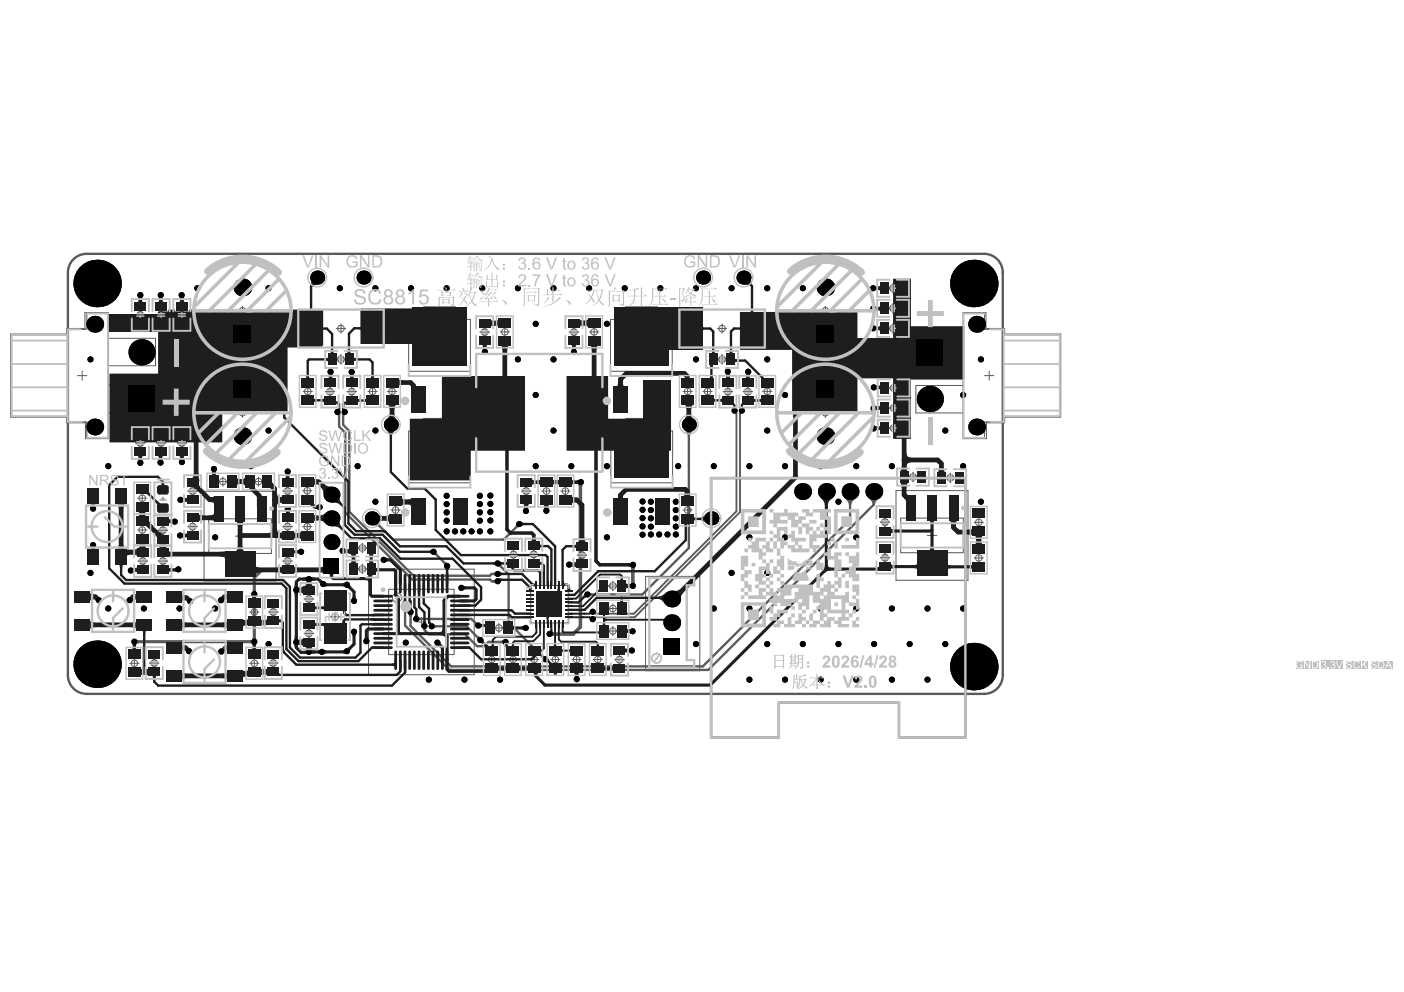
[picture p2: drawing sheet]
<svg xmlns="http://www.w3.org/2000/svg" width="297mm" height="210mm" viewBox="0 0 297 210" stroke-linecap="round" stroke-linejoin="round" font-family="sans-serif">
<g fill="#5a5a5a">
<path d="M113.3 123.9h.4v.6h-.4z"/>
<path d="M114.1 123.9h.4v.6h-.4z"/>
<path d="M114.9 123.9h.4v.6h-.4z"/>
<path d="M115.7 123.9h.4v.6h-.4z"/>
<path d="M116.5 123.9h.3v.6h-.3z"/>
<path d="M117.2 123.9h.4v.6h-.4z"/>
<path d="M118 123.9h.4v.6h-.4z"/>
<path d="M118.8 123.9h.4v.6h-.4z"/>
<path d="M119.6 124.9h.6v.4h-.6z"/>
<path d="M119.6 125.7h.6v.4h-.6z"/>
<path d="M119.6 126.5h.6v.4h-.6z"/>
<path d="M119.6 127.3h.6v.4h-.6z"/>
<path d="M119.6 128.1h.6v.3h-.6z"/>
<path d="M119.6 128.8h.6v.4h-.6z"/>
<path d="M119.6 129.6h.6v.4h-.6z"/>
<path d="M119.6 130.4h.6v.4h-.6z"/>
<path d="M118.8 131.2h.4v.6h-.4z"/>
<path d="M118 131.2h.4v.6h-.4z"/>
<path d="M117.2 131.2h.4v.6h-.4z"/>
<path d="M116.5 131.2h.3v.6h-.3z"/>
<path d="M115.7 131.2h.4v.6h-.4z"/>
<path d="M114.9 131.2h.4v.6h-.4z"/>
<path d="M114.1 131.2h.4v.6h-.4z"/>
<path d="M113.3 131.2h.4v.6h-.4z"/>
<path d="M112.3 130.4h.6v.4h-.6z"/>
<path d="M112.3 129.6h.6v.4h-.6z"/>
<path d="M112.3 128.8h.6v.4h-.6z"/>
<path d="M112.3 128.1h.6v.3h-.6z"/>
<path d="M112.3 127.3h.6v.4h-.6z"/>
<path d="M112.3 126.5h.6v.4h-.6z"/>
<path d="M112.3 125.7h.6v.4h-.6z"/>
<path d="M112.3 124.9h.6v.4h-.6z"/>
<path d="M113.6 125.2h5.3v5.3h-5.3z"/>
<circle cx="112.3" cy="123.9" r=".12"/>
</g>
<g fill="none" stroke="#5a5a5a" stroke-width=".21">
<path d="M2.3 70.7h11.8v-1.2h3.9v-3.4h4.9v26.7h-4.8v-3.3h-4v-1.2h-11.8zM2.5 70.9h11.8v-1.2h4.1v-3.4h4.4v26.3h-4.4v-3.3h-4.1v-1.2h-11.8zM16.4 79.5h2M17.4 78.5v2M22.9 71.6h10v5.8h-10M28.7 66.6h2M29.7 65.7v1.9M33.1 66.6h2M34.1 65.7v1.9M37.5 66.6h2M38.5 65.7v1.9M50.3 65.8h2"/>
<path d="M51.3 64.8v1.9M71.2 69.5h1.9M71.2 76h1.9M72.1 68.5v2M72.1 75.1v1.9M86.5 67.6h13v11h-13zM87.7 67.6v-.9l2-1.8h6.6l2 1.8v.9M101.5 70.3h2M102.5 69.3v2M105.8 70.2h2M106.8 69.2v2M120.4 70.3h2"/>
<path d="M121.4 69.3v2M124.7 70.2h2M125.7 69.2v2M129.2 67.6h13v11h-13zM130.4 67.6v-.9l2-1.8h6.6l2 1.8v.9M151.8 69.5h2M151.8 76h2M152.8 68.5v2M152.8 75.1v1.9M173.6 65.8h2M174.6 64.8v1.9M188 69.5h1.9"/>
<path d="M188 65.2h1.9M188 61h1.9M188.9 60v2M188.9 64.2v2M188.9 68.5v2M203.8 66.1h4.8v3.4h4v1.2h11.8v17.6h-11.8v1.2h-3.9v3.3h-4.9zM203.8 71.6h-10v5.9h9.9M203.8 66.3h4.5v3.4h4.1v1.2h11.8v17.2h-11.8v1.2h-4.1v3.3h-4.5zM208.3 79.5h2M209.3 78.5v2M22.9 81.5h10v5.9h-10M28.7 93.7h2"/>
<path d="M29.7 92.7v2M33.1 93.7h2M34.1 92.7v2M37.5 93.7h2M38.5 92.7v2M50.3 87.3h2M51.3 86.4v1.9M64.1 82.8h2M65.1 81.8v2M68.8 82.9h2M69.8 81.9v2M73.4 82.9h2"/>
<path d="M74.4 81.9v2M77.8 82.8h2M78.8 81.8v2M82 82.8h1.9M82.9 81.8v2M86.5 91.2h13v11h-13zM87.7 91.2v-.9l2-1.8h6.6l2 1.8v.9M129.2 91.2h13.1v11h-13.1zM130.5 91.2v-.9l2-1.8h6.6l1.9 1.8v.9M144.5 82.8h2M145.5 81.8v2M148.7 82.8h2"/>
<path d="M149.7 81.8v2M153 82.9h2M154 81.9v2M157.2 82.9h2M158.2 81.9v2M161.3 82.8h2M162.3 81.8v2M173.6 87.3h2M174.6 86.4v1.9M188.1 82.1h2M188.1 86.3h2M188.1 90.6h2"/>
<path d="M189.1 81.1v2M189.1 85.4v1.9M189.1 89.6v2M193.2 100v1.9M203.8 81.6h-10v5.8h9.9M29.1 105.4h2M29.1 112.1h2M29.2 118.7h2M30.1 104.4v2M30.1 111.2v1.9M30.2 117.7v2M33.5 118.7h2"/>
<path d="M33.5 112.2h2M34.1 105.6h.8M34.5 117.7v2M34.5 105.2v.8M34.5 111.2v2M39.8 103.9h1.9M39.8 111.4h1.9M40.7 102.9v2M40.7 110.4v2M43.2 104h15.2v18.9h-15.2zM44.2 109.8h13.2v7.3h-13.2zM46.2 101.9h1.9"/>
<path d="M47.2 100.9v2M49.8 113.4h2M50.8 112.5v1.9M53.7 101.9h2M54.7 100.9v2M59.8 103.9h2M59.8 111.4h2M59.8 118.7h2M60.8 102.9v2M60.8 110.4v2M60.8 117.7v2M64 103.8h2"/>
<path d="M64 111.4h2M65 102.8v2M65 110.4v2M75.7 116h2M76.7 115v1.9M76.7 119.4v2M82.7 107.9h2M83.7 106.9v2M107.6 117.3h2M108.6 116.3v2M110.3 103.9h2M111.3 102.9v2"/>
<path d="M111.9 117.3h2M112.9 116.3v2M114.6 103.9h2M115.6 102.9v2M118.6 103.9h2M119.6 102.9v2M122.1 117.5h2M123.1 116.5v1.9M144.5 107.9h2M145.5 106.9v2M186.2 110.5h2M186.2 118h2"/>
<path d="M187.2 109.5v2M187.2 117v2M189.6 103.8h15.2v19h-15.2zM190.6 109.6h13.2v7.4h-13.2zM192.2 100.9h2M196.2 113.3h2M197.2 112.3v2M200.1 101.1h1.9M201 100.1v2M206.1 118.1h2M206.1 110.5h2M207.1 109.5v2"/>
<path d="M207.1 117.1v1.9M28.4 139.4v1.9M32.6 139.3v2M52.8 129.5h2M53.8 128.5v2M53.8 139.4v1.9M56.8 129.5h2M57.8 128.5v2M57.8 139.3v2M64.4 126.7h1.9M64.4 134h1.9M65.4 125.8v1.9"/>
<path d="M65.4 133v2M69.9 130.5h2M70.9 129.5v2M75.7 120.4h2M78 120.4h22.3v22.4h-22.3zM82.2 124.7h13.9v13.8h-13.9zM88.2 131.6h1.9M89.2 130.6v2M103.1 139.5h1.9M104 138.6v1.9M104.6 132.9h1.9M105.5 131.9v2"/>
<path d="M107.5 139.5h2M108.5 138.6v1.9M112 139.5h2M112.3 123.9h7.9v7.9h-7.9zM113 138.6v1.9M116.5 139.5h2M117.5 138.6v1.9M121 139.5h2M122 138.6v1.9M125.5 139.5h2M126.5 138.6v1.9M128.7 124h2"/>
<path d="M128.7 128.8h2M128.7 133.5h2M129.7 123v2M129.7 127.8v1.9M129.7 132.5v2M130.1 139.6h1.9M131.1 138.6v2M136.6 122h11.5v19.9h-11.5zM27.4 140.3h2M31.6 140.3h2M52.8 140.3h2M56.8 140.3h2"/>
<circle cx="29.7" cy="66.6" r=".69"/>
<circle cx="34.1" cy="66.6" r=".69"/>
<circle cx="38.5" cy="66.6" r=".69"/>
<circle cx="51.3" cy="65.8" r=".69"/>
<circle cx="72.1" cy="76" r=".69"/>
<circle cx="72.1" cy="69.5" r=".69"/>
<circle cx="102.5" cy="70.3" r=".69"/>
<circle cx="106.8" cy="70.2" r=".69"/>
<circle cx="121.4" cy="70.3" r=".69"/>
<circle cx="125.7" cy="70.2" r=".69"/>
<circle cx="152.8" cy="76" r=".69"/>
<circle cx="152.8" cy="69.5" r=".69"/>
<circle cx="174.6" cy="65.8" r=".69"/>
<circle cx="188.9" cy="65.2" r=".69"/>
<circle cx="188.9" cy="61" r=".69"/>
<circle cx="188.9" cy="69.5" r=".69"/>
<circle cx="29.7" cy="93.7" r=".69"/>
<circle cx="34.1" cy="93.7" r=".69"/>
<circle cx="38.5" cy="93.7" r=".69"/>
<circle cx="51.3" cy="87.3" r=".69"/>
<circle cx="65.1" cy="82.8" r=".69"/>
<circle cx="69.8" cy="82.9" r=".69"/>
<circle cx="74.4" cy="82.9" r=".69"/>
<circle cx="78.8" cy="82.8" r=".69"/>
<circle cx="82.9" cy="82.8" r=".69"/>
<circle cx="145.5" cy="82.8" r=".69"/>
<circle cx="149.7" cy="82.8" r=".69"/>
<circle cx="154" cy="82.9" r=".69"/>
<circle cx="158.2" cy="82.9" r=".69"/>
<circle cx="162.3" cy="82.8" r=".69"/>
<circle cx="174.6" cy="87.3" r=".69"/>
<circle cx="189.1" cy="86.3" r=".69"/>
<circle cx="189.1" cy="82.1" r=".69"/>
<circle cx="189.1" cy="90.6" r=".69"/>
<circle cx="30.1" cy="112.1" r=".69"/>
<circle cx="30.1" cy="105.4" r=".69"/>
<circle cx="30.2" cy="118.7" r=".69"/>
<circle cx="34.5" cy="118.7" r=".69"/>
<circle cx="34.5" cy="105.6" r=".25"/>
<circle cx="34.5" cy="112.2" r=".69"/>
<circle cx="40.7" cy="111.4" r=".69"/>
<circle cx="40.7" cy="103.9" r=".69"/>
<circle cx="47.2" cy="101.9" r=".69"/>
<circle cx="54.7" cy="101.9" r=".69"/>
<circle cx="60.8" cy="111.4" r=".69"/>
<circle cx="60.8" cy="118.7" r=".69"/>
<circle cx="60.8" cy="103.9" r=".69"/>
<circle cx="65" cy="103.8" r=".69"/>
<circle cx="65" cy="111.4" r=".69"/>
<circle cx="76.7" cy="116" r=".69"/>
<circle cx="83.7" cy="107.9" r=".69"/>
<circle cx="108.6" cy="117.3" r=".69"/>
<circle cx="111.3" cy="103.9" r=".69"/>
<circle cx="112.9" cy="117.3" r=".69"/>
<circle cx="115.6" cy="103.9" r=".69"/>
<circle cx="119.6" cy="103.9" r=".69"/>
<circle cx="123.1" cy="117.5" r=".69"/>
<circle cx="145.5" cy="107.9" r=".69"/>
<circle cx="187.2" cy="110.5" r=".69"/>
<circle cx="187.2" cy="118" r=".69"/>
<circle cx="193.2" cy="100.9" r=".69"/>
<circle cx="201.1" cy="101.1" r=".69"/>
<circle cx="207.1" cy="118.1" r=".69"/>
<circle cx="207.1" cy="110.5" r=".69"/>
<circle cx="53.8" cy="129.5" r=".69"/>
<circle cx="57.8" cy="129.5" r=".69"/>
<circle cx="65.4" cy="134" r=".69"/>
<circle cx="65.4" cy="126.7" r=".69"/>
<circle cx="70.9" cy="130.5" r=".69"/>
<circle cx="76.7" cy="120.4" r=".69"/>
<circle cx="84" cy="126.5" r=".99"/>
<circle cx="104" cy="139.5" r=".69"/>
<circle cx="105.5" cy="132.9" r=".69"/>
<circle cx="108.5" cy="139.5" r=".69"/>
<circle cx="113" cy="139.5" r=".69"/>
<circle cx="117.5" cy="139.5" r=".69"/>
<circle cx="122" cy="139.5" r=".69"/>
<circle cx="126.5" cy="139.5" r=".69"/>
<circle cx="129.7" cy="133.5" r=".69"/>
<circle cx="129.7" cy="124" r=".69"/>
<circle cx="129.7" cy="128.8" r=".69"/>
<circle cx="131.1" cy="139.6" r=".69"/>
<circle cx="28.4" cy="140.3" r=".69"/>
<circle cx="32.6" cy="140.3" r=".69"/>
<circle cx="53.8" cy="140.3" r=".69"/>
<circle cx="57.8" cy="140.3" r=".69"/>
</g>
<g fill="#5a5a5a">
<path d="M123.5 83.5h3.9v7.6h-3.9z"/>
<path d="M100.7 83.5h4v7.6h-4z"/>
<path d="M169.2 103.4h1.2v1.2h-1.2z"/>
<path d="M174.2 103.4h1.3v1.2h-1.3z"/>
<path d="M179.2 103.4h1.3v1.2h-1.3z"/>
<path d="M184.2 103.4h1.3v1.2h-1.3z"/>
<circle cx="100.7" cy="99.8" r=".12"/>
<circle cx="150.4" cy="154.6" r=".12"/>
</g>
<path d="M100.7 74.9h26.7v24.9h-26.7zM150.4 101.2h53.8v54.9h-14v-7.4h-25.4v7.4h-14.4z" fill="none" stroke="#5a5a5a" stroke-width=".21"/>
<g fill="#5a5a5a">
<path d="M150.2 101.1l.1-.2h54l.2 .4-.2 .1h-54z"/>
<path d="M150.2 101a.25 .25 0 0 1 .3-.1 .25 .25 0 0 1 .2 .3v54.6h13.8v-7.2l.2-.2h25.5l.2 .2v7.2h13.6v-54.6a.25 .25 0 0 1 .2-.3 .25 .25 0 0 1 .3 .3l-.1 55-.1 .1h-14.2l-.2-.2v-7.2h-24.9v7.2l-.1 .2h-14.5l-.2-.2z"/>
</g>
<path d="M15.5 54.9a3.9 3.9 0 0 1 2.8-1.2h189.9a4 4 0 0 1 4 4v85.2a4 4 0 0 1-4 3.9h-189.9a4 4 0 0 1-3.9-3.9v-85.2a3.9 3.9 0 0 1 1.1-2.8z" fill="none" stroke="#5a5a5a" stroke-width=".5"/>
<g fill="#5a5a5a">
<path d="M71.3 87.8l.7-.5v.5l-.5 .4z"/>
<path d="M72.3 87.3l.8 .5-.3 .4-.5-.4z"/>
<path d="M116.7 133.7l.5 .1v.8h-.5z"/>
<path d="M133.5 123.1h.8v.4h-.9z"/>
<path d="M133.5 119.9l.8 .1v.5l-.8-.1z"/>
<path d="M122.4 102.4l.9 .1-.1 .5-.8-.2z"/>
<path d="M104.3 122.8l.5-.2 .1 .9-.6-.2z"/>
<path d="M104.3 121.2l.5-.2v.9l-.5-.2z"/>
<path d="M91.7 117.4l.7-.6 .2 .5-.4 .3z"/>
<path d="M93.8 119.2l.4-.3 .5 .2-.7 .6z"/>
<path d="M105.3 119.9l.6-.7 .3 .5-.4 .4z"/>
<path d="M124.7 125.3l.6 .2v.5l-.6 .2z"/>
<path d="M53.5 124.8h.6l.2 .5h-.9z"/>
<path d="M53.4 126.2h.9l-.2 .5h-.6z"/>
<path d="M53.5 134.8h.6l.2 .5h-.9z"/>
<path d="M52.9 135.5l.4-.2v.9l-.4-.1z"/>
<path d="M28.9 135.3l.5 .2v.6l-.5 .1z"/>
<path d="M85.3 128.2h.9l-.2 .5h-.5z"/>
<path d="M86.4 130h.9l-.2 .5h-.5z"/>
<path d="M114.5 139l.3-.4 .5 .3-.6 .6z"/>
<path d="M88.5 130.5l.5 .2v.5l-.5 .2z"/>
<path d="M89.5 133.1l.6-.1v.4h-.5z"/>
<path d="M100.6 131.5l.5 .2-.6 .7-.2-.5z"/>
<path d="M100.8 134.9l.3-.3 .5 .2-.6 .6z"/>
<path d="M106 135.6l.5-.2v.9l-.5-.2z"/>
<path d="M91.8 132.1l.5 .2v.5l-.5 .2z"/>
<path d="M109.2 110.9l.7 .6-.5 .3-.4-.4z"/>
<path d="M67.8 120.1h.5l.2-.3v1.3l-.2-.2-.5-.1z"/>
<path d="M178.6 105.3h2.5l-.8 .9-.2 .6h-.5l-.3-.6z"/>
<path d="M183.7 105.4h2.3l-.7 .7-.2 .7h-.5l-.2-.7z"/>
<path d="M78.7 111.2l1.5-1.5v.9l.3 .6-.3 .3-.6-.3z"/>
<path d="M144.7 90.9h2.1l-.6 .7-.2 .6h-.5l-.2-.6z"/>
</g>
<path d="M71.4 87.2l.3 .2v2.9l1.3 1.3v16.9l14.2 14.1h16.5l.4 .4h1.2M72.9 87.2l-.3 .2v2.5l1.3 1.3v17.1l13.6 13.5h16.1l.4-.4h1.3M145.7 89.9v26.1l-9.8 9.8h-11.6M78.7 109.7l4.5 4.5h23.4l3.3-3.3M91.7 116.8l2.9 3M105.3 119.2l2.3 2.3v10.3l7.7 7.7M179.8 104v5.9l-31.1 31.1h-53.3l-8.5-8.5v-3M184.9 104v2.8l-35 35h-54.8l-9.4-9.4v-4.7M88.1 131h11.6l1.5 1.4M89.8 132.5v.9l.9 .8h7.7l2.5 2.5h1.5l.9-.9h3.7M91.3 132.5h7.4l2.9 2.9" fill="none" stroke="#5a5a5a" stroke-width=".5"/>
<path d="M70.1 119.7l-.7 .8h-13.8l-1.8 1.7v13.6h-25.4" fill="none" stroke="#5a5a5a" stroke-width=".65"/>
<path d="M155.4 86.9v.2l.4 .4v20.7l-21.7 21.7h-8.1l-.4-.5h-.2M157 86.9v.2l-.4 .4v20.8l-22.3 22.3h-8.3l-.4 .4h-.2M133.9 119.5v.3" fill="none" stroke="#5a5a5a" stroke-width=".4"/>
<path d="M122.9 102l-.1 30.7-1.5 1.5-5-.1M133.9 119.8v4.2" fill="none" stroke="#5a5a5a" stroke-width=".75"/>
<g fill="#000">
<circle cx="20.5" cy="60" r="5"/>
<circle cx="67.1" cy="58.7" r="1.48"/>
<circle cx="76.9" cy="58.7" r="1.48"/>
<circle cx="148.8" cy="58.7" r="1.48"/>
<circle cx="157.3" cy="58.7" r="1.48"/>
<circle cx="206" cy="60" r="5"/>
<circle cx="19.1" cy="76" r=".64"/>
<circle cx="20.1" cy="68.6" r="1.78"/>
<circle cx="29.7" cy="62.4" r=".64"/>
<circle cx="29.9" cy="74.5" r="2.77"/>
<circle cx="34" cy="62.4" r=".64"/>
<circle cx="38.4" cy="62.4" r=".64"/>
<circle cx="41.7" cy="61" r=".64"/>
<circle cx="51.3" cy="60.8" r="1.88"/>
<circle cx="56.8" cy="61" r=".64"/>
<circle cx="69.9" cy="78.7" r=".64"/>
<circle cx="71.9" cy="61" r=".64"/>
<circle cx="74.4" cy="78.7" r=".64"/>
<circle cx="79.4" cy="61" r=".64"/>
<circle cx="87" cy="61" r=".64"/>
<circle cx="94.5" cy="61" r=".64"/>
<circle cx="102" cy="61" r=".64"/>
<circle cx="102.6" cy="74.4" r=".64"/>
<circle cx="109.6" cy="61" r=".64"/>
<circle cx="109.6" cy="76" r=".64"/>
<circle cx="113.3" cy="68.5" r=".64"/>
<circle cx="117.1" cy="61" r=".64"/>
<circle cx="117.1" cy="76" r=".64"/>
<circle cx="121.4" cy="74.5" r=".64"/>
<circle cx="124.6" cy="61" r=".64"/>
<circle cx="128.4" cy="68.5" r=".64"/>
<circle cx="132.2" cy="61" r=".64"/>
<circle cx="139.7" cy="61" r=".64"/>
<circle cx="147.2" cy="61" r=".64"/>
<circle cx="147.2" cy="76" r=".64"/>
<circle cx="154" cy="78.6" r=".64"/>
<circle cx="154.8" cy="61" r=".64"/>
<circle cx="158.3" cy="78.7" r=".64"/>
<circle cx="162.3" cy="61" r=".64"/>
<circle cx="162.3" cy="76" r=".64"/>
<circle cx="169.9" cy="61" r=".64"/>
<circle cx="174.6" cy="60.8" r="1.88"/>
<circle cx="184.7" cy="61" r=".64"/>
<circle cx="184.7" cy="69.5" r=".64"/>
<circle cx="184.8" cy="65.3" r=".64"/>
<circle cx="206.6" cy="68.6" r="1.78"/>
<circle cx="207.5" cy="76" r=".64"/>
<circle cx="20.1" cy="90.4" r="1.78"/>
<circle cx="22.9" cy="98.6" r=".64"/>
<circle cx="29.7" cy="97.9" r=".64"/>
<circle cx="34" cy="97.9" r=".64"/>
<circle cx="38.5" cy="97.8" r=".64"/>
<circle cx="45.3" cy="99.2" r=".64"/>
<circle cx="51.3" cy="92.3" r="1.88"/>
<circle cx="53.1" cy="98.6" r=".64"/>
<circle cx="56.8" cy="91.1" r=".64"/>
<circle cx="60.9" cy="99.8" r=".64"/>
<circle cx="71.4" cy="87.2" r=".64"/>
<circle cx="72.9" cy="87.2" r=".64"/>
<circle cx="75.7" cy="98.6" r=".64"/>
<circle cx="79.4" cy="91.1" r=".64"/>
<circle cx="82.7" cy="89.9" r="1.48"/>
<circle cx="113.3" cy="98.6" r=".64"/>
<circle cx="113.3" cy="83.6" r=".64"/>
<circle cx="117.1" cy="91.1" r=".64"/>
<circle cx="120.9" cy="98.6" r=".64"/>
<circle cx="128.4" cy="98.6" r=".64"/>
<circle cx="143.5" cy="98.6" r=".64"/>
<circle cx="145.7" cy="89.9" r="1.48"/>
<circle cx="151" cy="98.6" r=".64"/>
<circle cx="155.4" cy="86.9" r=".64"/>
<circle cx="157" cy="86.9" r=".64"/>
<circle cx="158.5" cy="98.6" r=".64"/>
<circle cx="162.3" cy="91.1" r=".64"/>
<circle cx="166.1" cy="98.6" r=".64"/>
<circle cx="166.1" cy="83.6" r=".64"/>
<circle cx="173.6" cy="98.6" r=".64"/>
<circle cx="174.6" cy="92.3" r="1.88"/>
<circle cx="181.2" cy="98.6" r=".64"/>
<circle cx="184.8" cy="86.4" r=".64"/>
<circle cx="184.8" cy="90.7" r=".64"/>
<circle cx="184.9" cy="82" r=".64"/>
<circle cx="188.7" cy="98.6" r=".64"/>
<circle cx="196.7" cy="84.4" r="2.77"/>
<circle cx="200" cy="91.1" r=".64"/>
<circle cx="203.8" cy="98.6" r=".64"/>
<circle cx="203.8" cy="83.6" r=".64"/>
<circle cx="206.6" cy="90.4" r="1.78"/>
<circle cx="19.7" cy="115.4" r=".64"/>
<circle cx="19.7" cy="107.6" r=".64"/>
<circle cx="37" cy="110.4" r=".64"/>
<circle cx="38.1" cy="113.3" r=".64"/>
<circle cx="38.2" cy="105.8" r=".64"/>
<circle cx="45.5" cy="113.7" r=".64"/>
<circle cx="60.9" cy="107.8" r=".64"/>
<circle cx="63.7" cy="116.8" r=".64"/>
<circle cx="67.6" cy="107.3" r=".64"/>
<circle cx="70.1" cy="114.7" r="1.68"/>
<circle cx="70.1" cy="109.7" r="1.68"/>
<circle cx="70.1" cy="104.7" r="1.68"/>
<circle cx="72.5" cy="116.6" r=".64"/>
<circle cx="78.7" cy="109.7" r="1.48"/>
<circle cx="79.4" cy="106.2" r=".64"/>
<circle cx="81.2" cy="118.5" r=".64"/>
<circle cx="91.7" cy="116.8" r=".64"/>
<circle cx="94.5" cy="108.4" r=".64"/>
<circle cx="94.5" cy="104.9" r=".64"/>
<circle cx="94.5" cy="110.2" r=".64"/>
<circle cx="94.5" cy="106.7" r=".64"/>
<circle cx="94.5" cy="112.4" r=".64"/>
<circle cx="94.6" cy="119.8" r=".64"/>
<circle cx="96.3" cy="112.4" r=".64"/>
<circle cx="98" cy="112.4" r=".64"/>
<circle cx="99.8" cy="112.4" r=".64"/>
<circle cx="101.5" cy="108.4" r=".64"/>
<circle cx="101.5" cy="104.9" r=".64"/>
<circle cx="101.5" cy="110.2" r=".64"/>
<circle cx="101.5" cy="106.7" r=".64"/>
<circle cx="101.5" cy="112.4" r=".64"/>
<circle cx="103.7" cy="108.4" r=".64"/>
<circle cx="103.7" cy="110.1" r=".64"/>
<circle cx="103.7" cy="104.9" r=".64"/>
<circle cx="103.7" cy="106.6" r=".64"/>
<circle cx="103.7" cy="112.4" r=".64"/>
<circle cx="105.3" cy="119.2" r=".64"/>
<circle cx="109.9" cy="110.9" r=".64"/>
<circle cx="111.3" cy="108.1" r=".64"/>
<circle cx="115.6" cy="108.1" r=".64"/>
<circle cx="120.4" cy="119.5" r=".64"/>
<circle cx="122.9" cy="102" r=".64"/>
<circle cx="128.4" cy="113.7" r=".64"/>
<circle cx="133.9" cy="119.5" r=".64"/>
<circle cx="135.9" cy="107.9" r=".64"/>
<circle cx="135.9" cy="113.1" r=".64"/>
<circle cx="135.9" cy="109.6" r=".64"/>
<circle cx="135.9" cy="111.4" r=".64"/>
<circle cx="135.9" cy="106.1" r=".64"/>
<circle cx="137.7" cy="107.9" r=".64"/>
<circle cx="137.7" cy="113.1" r=".64"/>
<circle cx="137.7" cy="109.7" r=".64"/>
<circle cx="137.7" cy="106.2" r=".64"/>
<circle cx="137.7" cy="111.4" r=".64"/>
<circle cx="139.5" cy="113.1" r=".64"/>
<circle cx="141.2" cy="113.1" r=".64"/>
<circle cx="143" cy="107.9" r=".64"/>
<circle cx="143" cy="113.1" r=".64"/>
<circle cx="143" cy="109.7" r=".64"/>
<circle cx="143" cy="106.2" r=".64"/>
<circle cx="143" cy="111.4" r=".64"/>
<circle cx="150.5" cy="109.7" r="1.48"/>
<circle cx="158.5" cy="113.7" r=".64"/>
<circle cx="166.1" cy="113.7" r=".64"/>
<circle cx="169.8" cy="104" r="1.78"/>
<circle cx="174.8" cy="104" r="1.78"/>
<circle cx="177.4" cy="106.2" r=".64"/>
<circle cx="179.8" cy="104" r="1.78"/>
<circle cx="181.2" cy="113.7" r=".64"/>
<circle cx="184.9" cy="104" r="1.78"/>
<circle cx="207.5" cy="106.2" r=".64"/>
<circle cx="19.1" cy="121.2" r=".64"/>
<circle cx="20.9" cy="127" r=".64"/>
<circle cx="22.9" cy="128.8" r=".64"/>
<circle cx="27.4" cy="127" r=".64"/>
<circle cx="27.7" cy="120.7" r=".64"/>
<circle cx="28.4" cy="135.8" r=".64"/>
<circle cx="30.4" cy="128.8" r=".64"/>
<circle cx="37.7" cy="120.5" r=".64"/>
<circle cx="38" cy="128.8" r=".64"/>
<circle cx="40" cy="137.8" r=".64"/>
<circle cx="40.2" cy="127.2" r=".64"/>
<circle cx="45.5" cy="128.8" r=".64"/>
<circle cx="46.8" cy="127" r=".64"/>
<circle cx="46.8" cy="137.9" r=".64"/>
<circle cx="53.8" cy="135.8" r=".64"/>
<circle cx="53.8" cy="125.7" r=".64"/>
<circle cx="56.8" cy="136.3" r=".64"/>
<circle cx="62.7" cy="124.8" r=".64"/>
<circle cx="62.7" cy="135.9" r=".64"/>
<circle cx="65.4" cy="137.9" r=".64"/>
<circle cx="65.4" cy="122.5" r=".64"/>
<circle cx="68.1" cy="137.9" r=".64"/>
<circle cx="68.4" cy="123.6" r=".64"/>
<circle cx="73.4" cy="123.7" r=".64"/>
<circle cx="73.4" cy="137.8" r=".64"/>
<circle cx="74.9" cy="127.1" r=".64"/>
<circle cx="74.9" cy="133.7" r=".64"/>
<circle cx="77.5" cy="135.7" r=".64"/>
<circle cx="85.7" cy="127.7" r=".64"/>
<circle cx="85.9" cy="136" r=".64"/>
<circle cx="86.9" cy="129.5" r=".64"/>
<circle cx="88.1" cy="131" r=".64"/>
<circle cx="89.8" cy="132.5" r=".64"/>
<circle cx="91.3" cy="132.5" r=".64"/>
<circle cx="92.5" cy="136" r=".64"/>
<circle cx="97.6" cy="124.4" r=".64"/>
<circle cx="101.2" cy="132.4" r=".64"/>
<circle cx="101.6" cy="135.4" r=".64"/>
<circle cx="105.3" cy="123" r=".64"/>
<circle cx="105.3" cy="121.4" r=".64"/>
<circle cx="107" cy="135.8" r=".64"/>
<circle cx="111.2" cy="132.9" r=".64"/>
<circle cx="114.5" cy="129.6" r=".64"/>
<circle cx="114.6" cy="126.2" r=".64"/>
<circle cx="115.3" cy="139.5" r=".64"/>
<circle cx="116.3" cy="127.9" r=".64"/>
<circle cx="116.3" cy="134.1" r=".64"/>
<circle cx="117.9" cy="126.2" r=".64"/>
<circle cx="118" cy="129.6" r=".64"/>
<circle cx="124.3" cy="125.8" r=".64"/>
<circle cx="125.4" cy="129.4" r=".64"/>
<circle cx="125.4" cy="131" r=".64"/>
<circle cx="133.7" cy="137.6" r=".64"/>
<circle cx="133.8" cy="133.6" r=".64"/>
<circle cx="133.9" cy="124" r=".64"/>
<circle cx="142.1" cy="131.8" r="1.78"/>
<circle cx="142.1" cy="126.7" r="1.78"/>
<circle cx="147.2" cy="136.3" r=".64"/>
<circle cx="151" cy="128.8" r=".64"/>
<circle cx="154.8" cy="121.2" r=".64"/>
<circle cx="158.5" cy="128.8" r=".64"/>
<circle cx="162.3" cy="121.2" r=".64"/>
<circle cx="162.3" cy="136.3" r=".64"/>
<circle cx="169.9" cy="136.3" r=".64"/>
<circle cx="173.6" cy="128.8" r=".64"/>
<circle cx="177.4" cy="136.3" r=".64"/>
<circle cx="181.2" cy="128.8" r=".64"/>
<circle cx="184.9" cy="136.3" r=".64"/>
<circle cx="188.7" cy="128.8" r=".64"/>
<circle cx="192.5" cy="136.3" r=".64"/>
<circle cx="196.2" cy="128.8" r=".64"/>
<circle cx="200" cy="136.3" r=".64"/>
<circle cx="203.8" cy="128.8" r=".64"/>
<circle cx="20.5" cy="140.5" r="5"/>
<circle cx="90.7" cy="143.8" r=".64"/>
<circle cx="98.3" cy="143.8" r=".64"/>
<circle cx="105.8" cy="143.8" r=".64"/>
<circle cx="122" cy="143.7" r=".64"/>
<circle cx="158.5" cy="143.8" r=".64"/>
<circle cx="166.1" cy="143.8" r=".64"/>
<circle cx="173.6" cy="143.8" r=".64"/>
<circle cx="181.2" cy="143.8" r=".64"/>
<circle cx="188.7" cy="143.8" r=".64"/>
<circle cx="196.2" cy="143.8" r=".64"/>
<circle cx="206" cy="141.1" r="5"/>
</g>
<g fill="#000">
<path d="M49.4 68.8h3.8v3.8h-3.8z" fill-rule="evenodd"/>
<path d="M172.7 68.8h3.8v3.8h-3.8z" fill-rule="evenodd"/>
<path d="M194 71.8h5.5v5.5h-5.5z" fill-rule="evenodd"/>
<path d="M27.2 81.7h5.5v5.5h-5.5z" fill-rule="evenodd"/>
<path d="M49.4 80.5h3.8v3.8h-3.8z" fill-rule="evenodd"/>
<path d="M172.7 80.5h3.8v3.8h-3.8z" fill-rule="evenodd"/>
<path d="M68.5 118h3.3v3.4h-3.3z" fill-rule="evenodd"/>
<path d="M140.3 135h3.6v3.6h-3.6z" fill-rule="evenodd"/>
</g>
<g fill="#1e1e1e">
<path d="M174.5 119.6l.7-.2 .1 .5 .5 .2-.2 .6-.6 .2-.5 .3-.5-.5 .4-.5z"/>
<path d="M93 133.7l.5-.1 .1-.5 .7 .2 .1 .6 .3 .5-.4 .5-.5-.4-.6-.1z"/>
<path d="M191.8 95.8a.89 .89 0 0 0 1 1v1a.89 .89 0 0 0-1 1l-1-1.5z"/>
<path d="M77.4 122.1l.5-.2 .1-.5 .7 1-.7 1-.1-.5-.5-.1z"/>
<path d="M29.3 141.7h.3a.57 .57 0 0 0 .7-.5h.5a.77 .77 0 0 0 1 .5l-1.3 1z"/>
<path d="M58.6 104.3a.89 .89 0 0 0 1 1v1a.89 .89 0 0 0-1 1l-1-1.5z"/>
<path d="M56.6 112.8a.89 .89 0 0 0 1-1h1a.89 .89 0 0 0 1 1l-1.5 1z"/>
<path d="M128 130.5l.1 .3 .3 .1v.4l-.3 .1-.1 .3-.4-.6z"/>
<path d="M121.7 115.3l1.1-.1v.7l-1.1-.1z"/>
<path d="M82.3 90.2h.7l-.1 1.1h-.5z"/>
<path d="M25.3 118.3h.7l-.1 1.1h-.5z"/>
<path d="M70.1 105.2l.5-.5 .7 .8-.3 .4z"/>
<path d="M70.1 110.2l.5-.5 .7 .8-.3 .4z"/>
<path d="M69.8 120.1h.7v1h-.7z"/>
<path d="M131.3 122.9h.4l.1 .8h-.5z"/>
<path d="M65.7 137.6h1v.7h-1z"/>
<path d="M65.7 122.2h1v.7h-1z"/>
<path d="M64 122.2h1v.7h-1z"/>
<path d="M62.4 123.5h.6v1h-.7z"/>
<path d="M62.3 125.2h.7v1h-.6z"/>
<path d="M62.4 134.5h.6v1h-.7z"/>
<path d="M62.3 136.2h.8l-.1 .8h-.6z"/>
<path d="M58.2 131l1.1 .1v.5l-1.1 .1z"/>
<path d="M32.3 142.5h.7l-.1 1.1h-.5z"/>
<path d="M30.3 140.8h.5l.1 1.1h-.7z"/>
<path d="M57.8 142.7l.5-.6 .3 .5-.3 .4z"/>
<path d="M155.2 85.9h.4l.3 .5h-.9z"/>
<path d="M156.8 85.9h.4l.2 .5h-.9z"/>
<path d="M116.4 133.1l.5 .1v.8l-.7-.5z"/>
<path d="M133 123.6l.4-.1v.9h-.4z"/>
<path d="M133 119.1h.5v.9l-.5-.1z"/>
<path d="M115.6 128l.7 .5-.2 .4-.4-.2z"/>
<path d="M118 125.2l.5 .1v.7l-.7-.4z"/>
<path d="M122 101.7l.4-.1v.9l-.4-.1z"/>
<path d="M105.5 122.4h.8v.5l-.4 .3z"/>
<path d="M105.8 121l.5 .2v.5l-.5 .2z"/>
<path d="M90.7 116.5l.6-.2v.9l-.6-.2z"/>
<path d="M94.1 120.2h.9l-.2 .5h-.5z"/>
<path d="M105.8 118.8l.5 .2v.5l-.5 .2z"/>
<path d="M104.3 119l.5-.2v.9l-.5-.2z"/>
<path d="M98.1 123.9l.5 .2v.6l-.5 .1z"/>
<path d="M62.4 123.9h.6l.1 .5h-.9z"/>
<path d="M62.2 125.3h.9l-.1 .5h-.6z"/>
<path d="M60.4 108.2h.9l-.1 .5h-.6z"/>
<path d="M66.7 107l.4-.1v.8l-.4-.1z"/>
<path d="M60.4 100.2l.9 .1-.1 .4h-.7z"/>
<path d="M44.8 99.7h.9l-.1 .5h-.7z"/>
<path d="M38.7 105.3l.4 .2v.6l-.5 .1z"/>
<path d="M38.2 96.8h.6l.1 .5h-.9z"/>
<path d="M33.6 96.9h.7l.1 .5h-.9z"/>
<path d="M29.4 97h.6l.1 .5h-.9z"/>
<path d="M19.4 106.7h.6l.1 .5h-.9z"/>
<path d="M19.2 115.8h.9l-.1 .5h-.6z"/>
<path d="M36.1 110l.5-.1-.1 .9-.5-.2z"/>
<path d="M38.6 112.9l.4 .1v.6l-.4 .2z"/>
<path d="M29.2 62.9h.9l-.1 .5h-.6z"/>
<path d="M33.6 62.9h.9l-.2 .5h-.6z"/>
<path d="M38 62.9h.9l-.1 .4-.6 .1z"/>
<path d="M69.5 79.1h.9l-.1 .5h-.7z"/>
<path d="M74 79.2h.9l-.2 .4-.6 .1z"/>
<path d="M102.2 73.5h.7l.1 .4-.9 .1z"/>
<path d="M121.1 73.6h.7l.1 .4h-.9z"/>
<path d="M153.5 79.1l.9-.1-.1 .5-.6 .1z"/>
<path d="M157.8 79.1l.9 .1-.2 .4-.6-.1z"/>
<path d="M185.3 81.5l.5 .1v.7l-.5 .1z"/>
<path d="M185.3 85.9l.4 .1 .1 .7-.5 .1z"/>
<path d="M185.2 90.2l.5 .1 .1 .6-.5 .2z"/>
<path d="M185.2 69l.5 .2v.6l-.5 .1z"/>
<path d="M185.2 64.9l.5 .1v.6l-.5 .2z"/>
<path d="M185.2 60.5l.5 .2v.6l-.5 .1z"/>
<path d="M132.7 137.3l.5-.1v.9l-.5-.1z"/>
<path d="M132.9 133.2l.5-.1-.1 .9-.4-.2z"/>
<path d="M120.9 119l.4 .1v.7l-.4 .1z"/>
<path d="M110.9 107.2l.8 .1 .1 .4-.9-.1z"/>
<path d="M115.2 107.2h.8v.4h-.9z"/>
<path d="M73 116.2l.5 .1-.2 .7-.4 .1z"/>
<path d="M92.5 136.6l.7-.6 .2 .4-.4 .5z"/>
<path d="M123.7 125.7l.4 .7-.5 .2-.2-.5z"/>
<path d="M65.8 137.5l.5 .1v.7l-.5 .1z"/>
<path d="M64.4 137.7l.4-.1 .2 .9-.5-.1z"/>
<path d="M77.2 134.7h.6l.2 .5h-.9z"/>
<path d="M74.5 134.1h.9l-.2 .5h-.6z"/>
<path d="M73.4 137.1l.4-.2 .5 .5-.3 .4z"/>
<path d="M72.4 137.6l.4-.1 .3 .8h-.5z"/>
<path d="M68.6 137.5l.5 .1v.7l-.5 .1z"/>
<path d="M67.2 137.6l.5-.1v.9l-.5-.1z"/>
<path d="M74.6 126.2h.6l.2 .5h-.9z"/>
<path d="M73.4 124.4l.6-.7 .3 .5-.5 .4z"/>
<path d="M72.5 123.4l.4-.1v.9l-.4-.1z"/>
<path d="M68.9 123.3l.5 .1-.2 .7h-.5z"/>
<path d="M67.5 123.1l.4-.4 .5 .2-.7 .7z"/>
<path d="M65.8 122.1l.5 .1v.7l-.5 .1z"/>
<path d="M64.4 122.2l.5-.1v.9l-.5-.1z"/>
<path d="M36.7 120.3l.5-.2 .2 .9-.5-.1z"/>
<path d="M28 120.2l.5 .1 .2 .6-.5 .2z"/>
<path d="M62.4 134.9h.6l.1 .5h-.9z"/>
<path d="M62.2 136.3h.9l-.1 .5h-.6z"/>
<path d="M53.4 126.2h.9l-.2 .5h-.6z"/>
<path d="M53.4 136.2h.9l-.2 .5h-.6z"/>
<path d="M28 136.2h.9l-.1 .5h-.7z"/>
<path d="M81.6 118l.5 .1v.7l-.5 .1z"/>
<path d="M85.4 126.8h.5l.2 .5h-.9z"/>
<path d="M86.6 128.5h.5l.2 .5h-.9z"/>
<path d="M116 139.3l.3 .5-.3 .5-.5-.2z"/>
<path d="M110.3 132.5l.5-.1v.9l-.5-.1z"/>
<path d="M87.8 130h.5l.2 .5h-.9z"/>
<path d="M89.5 131.5h.5l.2 .5h-.9z"/>
<path d="M101.6 131.9l.6 .2v.5l-.6 .2z"/>
<path d="M101.6 136.1l.7-.7 .2 .5-.4 .4z"/>
<path d="M90.6 131.9l.4-.3 .4 .3-.7 .4z"/>
<path d="M121.7 142.8h.6l.1 .4-.9 .1z"/>
<path d="M110.3 110.4l.5 .2v.5l-.5 .2z"/>
<path d="M19.4 115.6h.6l.1 .5 .2 .2h-1.3l.3-.2z"/>
<path d="M25.1 115.3h1v.3a.57 .57 0 0 0 .5 .7h-2a.77 .77 0 0 0 .5-1z"/>
<path d="M26.8 116.3h1v1l-.4 .1a.57 .57 0 0 0-.6 .4z"/>
<path d="M25.1 119.6h1l-.2 .1v.4h-.5l-.1-.4z"/>
<path d="M19 106.6h1.3l-.2 .1-.1 .5h-.6l-.1-.5z"/>
<path d="M24.6 106.6h2a.77 .77 0 0 0-.5 1h-1v-.4a.57 .57 0 0 0-.5-.6z"/>
<path d="M29.6 115h1l.1 .3a.57 .57 0 0 0 .4 .7h-2a.77 .77 0 0 0 .5-1z"/>
<path d="M27.9 116.3l.8-.1 .2-.2v1.7l-.2-.3-.8-.1z"/>
<path d="M28.3 120.3l.5-.1 .1-.3v1.3l-.1-.2-.5-.1z"/>
<path d="M66.3 108.6a.77 .77 0 0 0 1 .5v1l-.8 .1-.2 .3z"/>
<path d="M62.7 112.8h.4a.56 .56 0 0 0 .6-.5v2a.77 .77 0 0 0-1-.5z"/>
<path d="M66.3 101a.77 .77 0 0 0 1 .5v1h-.4a.56 .56 0 0 0-.6 .4z"/>
<path d="M65.1 106.7l1.2-.6-.1 .3 .5 .6-.5 .4-.7-.6z"/>
<path d="M29.1 115h2a.77 .77 0 0 0-.5 1h-1v-.4a.57 .57 0 0 0-.5-.6z"/>
<path d="M31.4 109.6l-.1 .1a2.51 2.51 0 0 0 1.1 1.6l-.8 .7-.9-.8h-.5z"/>
<path d="M29.6 108.3h1v.3a.57 .57 0 0 0 .5 .7h-2a.77 .77 0 0 0 .5-1z"/>
<path d="M34 115h1v.3a.57 .57 0 0 0 .5 .7h-2a.77 .77 0 0 0 .5-1z"/>
<path d="M35.7 119.9l.2 .3 .5 .1v.6l-.5 .1-.2 .2z"/>
<path d="M78.2 118.5h.7v.5l.3 .2h-1.3l.2-.2z"/>
<path d="M77.7 121.6h1.3l-.2 .2-.1 .5h-.7v-.5z"/>
<path d="M79.4 119.9l.2 .3h.5v.7l-.5 .1-.2 .2z"/>
<path d="M74.4 118.4h.8l.1 .6 .2 .2h-1.5l.3-.2z"/>
<path d="M58.6 120.1l.7-.1 .3-.3v1.8l-.3-.3-.7-.1z"/>
<path d="M62.1 119.7l.2 .3 .8 .1v1l-.8 .1-.2 .3z"/>
<path d="M33 106.4l.3-.4 .5 .4 .4 .1-1 .5 .1-.2z"/>
<path d="M34.2 102.1h.5l.1 .4 .2 .2h-1l.1-.2z"/>
<path d="M77.9 117.2h1.3l-.3 .2v.5h-.7l-.1-.5z"/>
<path d="M74 117.2h1.5l-.2 .2-.1 .6h-.8l-.1-.6z"/>
<path d="M73.2 116.3l.5-.1 .2-.3v1.3l-.7-.2z"/>
<path d="M33.5 114.9h2a.77 .77 0 0 0-.5 1h-1l-.1-.3a.57 .57 0 0 0-.4-.7z"/>
<path d="M32.5 112.8l.7-.7 1.1 1 .7 .1-1.8 1a.69 .69 0 0 0-.3-1z"/>
<path d="M35.7 109.7l.2 .2 .5 .1v.6l-.5 .1-.2 .3z"/>
<path d="M66.6 131.6l.1 .2 .4 .1v.5l-.4 .1-.1 .1z"/>
<path d="M63.1 135.4l.8-.1 .2-.3v1.8l-.2-.3-.8-.1z"/>
<path d="M64.4 136.8h2a.77 .77 0 0 0-.5 1h-1l-.1-.4a.57 .57 0 0 0-.4-.6z"/>
<path d="M66.6 128.1l.1 .2 .4 .1v.5h-.4l-.1 .2z"/>
<path d="M64.9 123h1v.4a.57 .57 0 0 0 .5 .6h-2a.77 .77 0 0 0 .5-1z"/>
<path d="M63.1 124.3h.8l.2-.3v1.7l-.2-.3-.8-.1z"/>
<path d="M31.4 103.7v.3l.5 .6-.4 .3-.5-.4h-.2z"/>
<path d="M29.1 108.3h2a.77 .77 0 0 0-.5 1h-1v-.4a.57 .57 0 0 0-.5-.6z"/>
<path d="M108.4 132.2l.2 .3h.5v.7l-.5 .1-.2 .2z"/>
<path d="M102.2 132.1l.5-.2v.9l-.5-.2z"/>
<path d="M132.3 137l.2 .2 .5 .1v.7h-.5l-.2 .3z"/>
<path d="M129.2 141.1l.5-.1 .1-.2v1.3l-.1-.3-.5-.1z"/>
<path d="M132.5 132.9l.2 .2 .5 .1v.6l-.5 .1-.2 .3z"/>
<path d="M127.6 131.8h.4l.2 .4h-.8z"/>
<path d="M126.4 133.6l.4-.2v.8l-.4-.2z"/>
<path d="M112.7 138.6h.7l-.1 .4h-.5z"/>
<path d="M114.3 137.3l.3 .2v.4l-.3 .1z"/>
<path d="M112.7 142.4h1.2l-.2 .2v.4h-.7l-.1-.4z"/>
<path d="M111.1 141.1l.5-.1 .1-.2v1.3l-.1-.3-.5-.1z"/>
<path d="M127.7 140.8l.2 .2 .5 .1v.6l-.5 .1-.2 .3z"/>
<path d="M126.3 136.3h.4l.2 .4h-.8z"/>
<path d="M108.3 136.3h.4l.2 .4h-.8z"/>
<path d="M106.6 141.1l.5-.1 .2-.2v1.3l-.2-.3-.5-.1z"/>
<path d="M109.8 140.8l.2 .2 .5 .1v.6l-.5 .1-.2 .3z"/>
<path d="M104 136.3h.4l.2 .4h-.8z"/>
<path d="M102.7 136.2l.6 .4 .3 .1-.8 .6v-.3l-.4-.4z"/>
<path d="M105.3 140.8l.2 .2 .5 .1v.6l-.5 .1-.2 .3z"/>
<path d="M102.1 141.7l.5-.1 .2-.2v1h-.7z"/>
<path d="M127.4 130h.8l-.2 .4h-.4z"/>
<path d="M131.3 127h.5l.1 .3 .1 .2h-1l.2-.2z"/>
<path d="M126.6 124.8l.3-.1v.5h-.3z"/>
<path d="M132.4 123.2l.2 .3 .6 .1v.8l-.6 .1-.2 .2z"/>
<path d="M131.3 122.3h.4l.2 .4h-.8z"/>
<path d="M118 124.7h.5v.4l.2 .1h-1l.2-.1z"/>
<path d="M115.5 130.5h.8l-.2 .4h-.4z"/>
<path d="M112.8 123.5h.4l.1-.2v1l-.1-.2-.4-.1z"/>
<path d="M119.2 123.2l.1 .2 .4 .1v.5l-.4 .1-.1 .1z"/>
<path d="M120.1 124.4h.5l.1 .4 .2 .1h-1l.2-.1z"/>
<path d="M111.9 124.4h.5l.1 .4 .2 .1h-1l.2-.1z"/>
<path d="M122.6 113.7h1v.4a.57 .57 0 0 0 .5 .6h-2a.77 .77 0 0 0 .5-1z"/>
<path d="M121.4 115.3h.4l.1-.2v1l-.1-.2-.4-.1z"/>
<path d="M121.1 119.1l.6-.1 .2-.3v1.5l-.2-.3-.6-.1z"/>
<path d="M108.2 120.1h.5v.2h-.5z"/>
<path d="M106.9 119l.4-.1 .1-.2v1l-.1-.2h-.4z"/>
<path d="M114.2 118.8l.4 .1v.5l-.4 .2z"/>
<path d="M112.6 113.8h.7l.1 .6 .3 .2h-1.5l.3-.2z"/>
<path d="M114.2 115l.1 .2 .4 .1v.5l-.4 .1-.1 .2z"/>
<path d="M110.6 106.7h1.5l-.3 .1-.1 .6h-.8v-.6z"/>
<path d="M112.6 101.3l.2 .3 .5 .1v.7l-.5 .1-.2 .3z"/>
<path d="M114.8 106.8h1.5l-.2 .1-.1 .6h-.8l-.1-.6z"/>
<path d="M116.9 101.3l.2 .3 .5 .1v.7l-.5 .1-.2 .3z"/>
<path d="M113.6 101.7l.5-.1 .2-.3v1.5l-.2-.3-.5-.1z"/>
<path d="M121.3 142.4h1.3l-.2 .2-.1 .5h-.6l-.1-.5z"/>
<path d="M120.3 137.5l.4-.2v.8l-.4-.2z"/>
<path d="M120.9 104.8a.77 .77 0 0 0 1 .5v1h-.4a.56 .56 0 0 0-.6 .5z"/>
<path d="M120.9 101.3l.2 .3 .5 .1v.7l-.5 .1-.2 .3z"/>
<path d="M117.6 101.7l.5-.1 .2-.3v1.5l-.2-.3-.5-.1z"/>
<path d="M118.8 137.3l.4 .2v.4l-.4 .2z"/>
<path d="M117.2 136.3h.4l.2 .4h-.8z"/>
<path d="M81.4 109.2l.8-.1 .2-.3v1.9a.77 .77 0 0 0-1-.5z"/>
<path d="M85 105.2a.78 .78 0 0 0 1 .5v1l-.8 .1-.2 .2z"/>
<path d="M86 105.7l.7-.1 .3-.2v1.8a.78 .78 0 0 0-1-.5z"/>
<path d="M69.6 79.5h.7v.5l.3 .1h-1.3l.2-.1z"/>
<path d="M68.1 84.4h.3l.2-.2v1l-.2-.2h-.3z"/>
<path d="M71.1 84.9l.3 .1v.5h-.3z"/>
<path d="M74.1 79.5h.6l.1 .5 .3 .1h-1.3l.2-.1z"/>
<path d="M75.7 84.2l.1 .2 .4 .1v.5l-.4 .1-.1 .1z"/>
<path d="M72.9 85h.3v.5h-.3z"/>
<path d="M29.4 63.2h.6l.1 .5 .2 .2h-1.3l.3-.2z"/>
<path d="M38.2 63.2h.6l.1 .5 .2 .2h-1.3l.3-.2z"/>
<path d="M33.7 63.2h.6l.1 .5 .3 .2h-1.3l.2-.2z"/>
<path d="M190.3 91.8l1.5 .1v1h-1v-.4a.57 .57 0 0 0-.5-.7z"/>
<path d="M185.7 90.3l.5-.1 .1-.2v1.3l-.1-.3-.5-.1z"/>
<path d="M185.7 86l.5-.1 .1-.2v1.3l-.1-.2-.5-.1z"/>
<path d="M185.7 81.6h.5l.1-.3v1.3l-.1-.2-.5-.1z"/>
<path d="M64.9 79.5h.5v.3l.2 .2h-1l.2-.2z"/>
<path d="M66.4 84.2l.1 .2h.4v.6h-.4l-.1 .2z"/>
<path d="M78.6 79.5h.5v.3l.2 .2h-1l.2-.2z"/>
<path d="M77 84.5l.4-.1 .1-.2v1l-.1-.1-.4-.1z"/>
<path d="M185.5 60.7l.5-.1 .2-.3v1.3l-.2-.2-.5-.1z"/>
<path d="M185.5 65l.5-.1 .2-.2v1.3l-.2-.3-.5-.1z"/>
<path d="M185.5 69.2l.5-.1 .2-.3v1.3l-.2-.2-.5-.1z"/>
<path d="M105.8 73.1h2a.77 .77 0 0 0-.5 1h-1v-.4a.57 .57 0 0 0-.5-.6z"/>
<path d="M104.5 67.9h.4a.57 .57 0 0 0 .6-.5v1.9l-.2-.3-.8-.1z"/>
<path d="M103.8 67.5l.2 .3 .8 .1v1l-.8 .1-.2 .3z"/>
<path d="M101.9 73h1.3l-.3 .2v.5h-.7l-.1-.5z"/>
<path d="M68.9 75.8l.4-.1 .1-.2v1l-.1-.1-.4-.1z"/>
<path d="M70 74.3h.5l.1 .4 .2 .1h-1l.1-.1z"/>
<path d="M74.9 75.5l.1 .2 .4 .1v.5l-.4 .1-.1 .1z"/>
<path d="M73.6 74.3h.5v.4l.2 .1h-1l.2-.1z"/>
<path d="M160.5 84.5l.4-.1 .1-.2v1l-.1-.1-.4-.1z"/>
<path d="M150.3 79.5h.5l.2 .5h-1l.2-.2z"/>
<path d="M151 84.2l.1 .2h.4v.6h-.4l-.1 .2z"/>
<path d="M150 77.3h1l-.2 .1v.4h-.5l-.1-.4z"/>
<path d="M150.6 74.3h.5l.1 .4 .2 .1h-1l.2-.1z"/>
<path d="M155.5 75.8l.1 .2h.4v.5l-.4 .1-.1 .2z"/>
<path d="M154.4 74.3h.5l.1 .4 .2 .1h-1.1l.2-.1z"/>
<path d="M153.7 79.5h.6l.1 .5 .3 .1h-1.3l.2-.1z"/>
<path d="M154.9 85.6l.3-.3 .3 .3-.2 .3z"/>
<path d="M152.3 84.4h.3l.2-.2v1l-.2-.2h-.3z"/>
<path d="M157.9 79.5h.6l.1 .5 .3 .1h-1.3l.2-.1z"/>
<path d="M159.5 84.2l.1 .2 .4 .1v.5l-.4 .1-.1 .1z"/>
<path d="M158.8 65.9h.6v.3l.2 .2h-1l.2-.2z"/>
<path d="M156.6 69.3l.4-.1 .1-.2v1l-.1-.2h-.4z"/>
<path d="M148.4 69l.2 .2 .3 .1v.5h-.3l-.2 .2z"/>
<path d="M130.8 80.8h1v.4a.57 .57 0 0 0 .5 .6h-2a.77 .77 0 0 0 .5-1z"/>
<path d="M130.8 104.8h1l.1 .6h-1.3z"/>
<path d="M76 69.2l.3-.1 .2-.1v1l-.2-.2-.3-.1z"/>
<path d="M67.8 69l.1 .2 .4 .1v.5h-.4l-.1 .2z"/>
<path d="M65.6 65.9h.5v.3l.2 .2h-1l.2-.2z"/>
<path d="M144.7 85.7h2a.77 .77 0 0 0-.5 1h-1v-.4a.57 .57 0 0 0-.5-.6z"/>
<path d="M81.9 85.7h2a.77 .77 0 0 0-.5 1h-1v-.4a.57 .57 0 0 0-.5-.6z"/>
<path d="M84.2 80a.77 .77 0 0 0 1 .4v1l-.3 .1a.56 .56 0 0 0-.7 .4z"/>
<path d="M144.9 104.1h1v.3a.57 .57 0 0 0 .5 .7h-2a.77 .77 0 0 0 .5-1z"/>
<path d="M146.8 109.3l.1 .2h.4v.5l-.4 .1-.1 .2z"/>
<path d="M144.6 110.8h1l-.2 .1-.1 .4h-.5v-.4z"/>
<path d="M50 100.9a.78 .78 0 0 0 1 .5v1h-.3a.57 .57 0 0 0-.7 .5z"/>
<path d="M44.9 100h.7l.1 .5 .2 .1h-1.3l.3-.1z"/>
<path d="M57.5 101.8l.2 .4 .7 .8-.7 .8-.6-.6h-.3z"/>
<path d="M50.8 101.4h.4a.57 .57 0 0 0 .6-.5v2a.77 .77 0 0 0-1-.5z"/>
<path d="M62.1 112.4l.2 .3 .8 .1v1l-.8 .1-.2 .3z"/>
<path d="M58.6 112.8l.7-.1 .3-.3v1.8l-.3-.3-.7-.1z"/>
<path d="M60.6 108h.6l.1 .5 .2 .2h-1.3l.3-.2z"/>
<path d="M58.6 105.3l.7-.1 .3-.3v1.8l-.3-.3-.7-.1z"/>
<path d="M60.5 100.5h.7v.5l.3 .2h-1.3l.2-.2z"/>
<path d="M42 108.7l.2 .3 .8 .1v1l-.8 .1-.2 .2z"/>
<path d="M38.8 113l.5-.1 .2-.2v1.3l-.2-.3-.5-.1z"/>
<path d="M54 119.6a.77 .77 0 0 0 1.1 .5v1h-.4a.57 .57 0 0 0-.7 .5z"/>
<path d="M50.3 115.6h1v.4a.57 .57 0 0 0 .5 .6h-2a.77 .77 0 0 0 .5-1z"/>
<path d="M46.5 116.8l1-.2v1.7a.78 .78 0 0 0-1-.5z"/>
<path d="M44.4 105.2h.6l.3-.2v1.6l-.3-.3-.6-.1z"/>
<path d="M44.3 109.1l.3-.1a.57 .57 0 0 0 .7-.4v1.7l-1-.2z"/>
<path d="M49.8 110.3h2a.77 .77 0 0 0-.5 1h-1v-.4a.56 .56 0 0 0-.5-.6z"/>
<path d="M41 100.2h1v1h-1.5a.77 .77 0 0 0 .5-1z"/>
<path d="M40.1 102.9l1.9-1a.66 .66 0 0 0 .3 1l.4 .5-.8 .6-1.1-1z"/>
<path d="M38.8 105.5l.5-.1 .2-.3v1.3l-.2-.2-.5-.1z"/>
<path d="M29 96.5h1.3l-.2 .1-.1 .5h-.6l-.1-.5z"/>
<path d="M33.3 96.5h1.3l-.2 .1-.1 .5h-.7v-.5z"/>
<path d="M37.8 96.5h1.3l-.2 .1-.1 .5h-.6l-.1-.5z"/>
<path d="M72.4 129.2h.9l-.2 .5h-.5z"/>
<path d="M68 128.4l.4-.1 .1-.2v1l-.1-.2h-.4z"/>
<path d="M72.5 131.4h.5l.2 .4h-.9z"/>
<path d="M68 131.9l.5-.1v.8l-.1-.1-.4-.1z"/>
<path d="M122.7 67.5l.2 .3 .8 .1v1a.91 .91 0 0 0-1 .3z"/>
<path d="M120.8 73h1.3l-.3 .2v.5h-.7l-.1-.5z"/>
<path d="M124.7 73.1h2a.77 .77 0 0 0-.5 1h-1v-.4a.57 .57 0 0 0-.5-.6z"/>
<path d="M123.4 67.9l.4-.1a.57 .57 0 0 0 .6-.4v1.9a.78 .78 0 0 0-1-.4z"/>
<path d="M78.5 129.9l.6-.1v.6h-.6z"/>
<path d="M78.5 130.8h.6v.6l-.6-.1z"/>
<path d="M78.6 131.8h.5v.6l-.5-.1z"/>
<path d="M78.7 136.8h.4v.5h-.4z"/>
<path d="M82.9 140.4l.4-.1 .1-.2v1.1l-.1-.2-.4-.1z"/>
<path d="M84.4 141.6h.6v.5h-.6z"/>
<path d="M85.4 141.6h.6v.5l-.5 .1z"/>
<path d="M99.2 129.8l.5 .1v.5h-.5z"/>
<path d="M99.2 128.9h.5v.5h-.5z"/>
<path d="M99.2 127.9h.5v.5h-.5z"/>
<path d="M94.3 121.1h.5l.1 .5h-.6z"/>
<path d="M89.4 125.4h.5v.5h-.5z"/>
<path d="M88.4 125.4h.5v.5h-.5z"/>
<path d="M87.4 125.4h.5v.5h-.5z"/>
<path d="M86.4 125.4h.6l-.1 .5h-.5z"/>
<path d="M85.4 125.4h.6l-.1 .5h-.5z"/>
<path d="M19.1 125.3a.77 .77 0 0 0 1 .5v1h-.4a.57 .57 0 0 0-.6 .5z"/>
<path d="M19.1 131.2a.77 .77 0 0 0 1 .5v1h-.4a.57 .57 0 0 0-.6 .5z"/>
<path d="M28.1 125.8l.7-.1v1.2l-.7-.1z"/>
<path d="M30 133.4h1l-.2 .1v.4h-.5l-.1-.4z"/>
<path d="M38.4 125.5a.78 .78 0 0 0 1 .5v1h-.4a.56 .56 0 0 0-.6 .5z"/>
<path d="M38.4 131.2a.77 .77 0 0 0 1 .5v1h-.4a.57 .57 0 0 0-.6 .5z"/>
<path d="M47.5 125.8l.6-.1v1.2l-.6-.1z"/>
<path d="M51.5 131l.2 .2 .8 .1v1h-.4a.57 .57 0 0 0-.7 .5z"/>
<path d="M47.1 131.7h.4a.57 .57 0 0 0 .6-.5v2a.77 .77 0 0 0-1-.5z"/>
<path d="M38.4 136.2l.2 .3 .7 .1v1l-.7 .1-.2 .3z"/>
<path d="M38.4 142a.77 .77 0 0 0 1 .5v1h-.4a.57 .57 0 0 0-.6 .5z"/>
<path d="M51.5 141.8l.2 .2 .8 .1v1h-.4a.57 .57 0 0 0-.7 .5z"/>
<path d="M47.1 142.5h.4a.57 .57 0 0 0 .6-.5v2a.77 .77 0 0 0-1-.5z"/>
<path d="M30.5 141.7l.7-.1 .2-.3v1.7l-.2-.2-.7-.1z"/>
<path d="M32.1 143h1l-.2 .2v.3h-.5l-.1-.3z"/>
<path d="M59.1 131l.4 .1v.5l-.4 .2z"/>
<path d="M55.6 131.3l.3-.1a.57 .57 0 0 0 .7-.4v1.5h-1z"/>
<path d="M55.6 141.7l.7-.1 .3-.3v1.7l-.3-.2-.7-.1z"/>
<path d="M29.7 141.4l.2 .2 .6 .1v1l-.6 .1-.2 .2z"/>
<path d="M28.1 136.8h.7v.5l.3 .2h-1.3l.2-.2z"/>
<path d="M55.1 130.8a.78 .78 0 0 0 1 .5v1l-1 .1z"/>
<path d="M51.5 131.3l.4-.1a.57 .57 0 0 0 .6-.4v1.6l-1-.1z"/>
<path d="M53.5 126h.6l.1 .5 .3 .2h-1.3l.2-.2z"/>
<path d="M51.5 142.1l.4-.1a.57 .57 0 0 0 .6-.4v1.6l-1-.1z"/>
<path d="M55.1 141.2l.2 .4 .8 .1v1h-.4a.57 .57 0 0 0-.6 .5z"/>
<path d="M53.5 136.8h.6l.1 .5 .3 .2h-1.3l.2-.2z"/>
<path d="M206.1 113.4h2a.77 .77 0 0 0-.5 1h-1v-.4a.57 .57 0 0 0-.5-.6z"/>
<path d="M204.8 112.1h.4a.57 .57 0 0 0 .6-.5v1.8l-.3-.2-.7-.1z"/>
<path d="M205.1 119.6l.5-.1 .2-.2v1.3l-.2-.3h-.5z"/>
<path d="M206.6 114.2h1v.4a.57 .57 0 0 0 .5 .6h-2a.77 .77 0 0 0 .5-1z"/>
<path d="M185.3 120.1l.5-.1 .2-.2v1l-.7-.1z"/>
<path d="M188.5 119.2l.1 .3 .5 .1v.6l-.5 .1-.1 .2z"/>
<path d="M188.5 111.7l.1 .3h.5v.7l-.5 .1-.1 .2z"/>
<path d="M190.8 98.7h1l.1 .7 .3 .3h-1.8l.3-.3z"/>
<path d="M190.4 102.2h1.8l-.3 .2-.1 .8h-1l-.1-.8z"/>
<path d="M198.7 98.8h1l.1 .8 .2 .2h-1.7l.3-.2z"/>
<path d="M193.3 119.6l.5-.1 .1-.3v1.3l-.1-.2-.5-.1z"/>
<path d="M196.9 115.8h.6l.1 .5 .2 .2h-1.3l.3-.2z"/>
<path d="M200.4 119.3l.2 .2 .5 .1v.7h-.5l-.2 .3z"/>
<path d="M190.9 105.1l.7-.7 .5 .4-.4 1z"/>
<path d="M196.5 110.1h1.3l-.2 .2-.1 .5h-.6l-.1-.5z"/>
<path d="M200.7 110.1h2a.77 .77 0 0 0-.5 1h-1v-.3a.56 .56 0 0 0-.5-.7z"/>
<path d="M69.5 121.4h1.3l-.3 .2v.4h-.7l-.1-.4z"/>
<path d="M67.5 120.1h.3a.57 .57 0 0 0 .7-.5v1.8l-.3-.2-.7-.1z"/>
<path d="M70.1 111.4l1.7-1.7 .1 1.1 .3 .6-.4 .3-.6-.3z"/>
<path d="M67.5 109.1l.8-.2 .7-.4-.1 2.3-.7-.5-.7-.2z"/>
<path d="M67.9 103.2l.7-.7 .7 .4 .8 .1-1.6 1.6-.2-.8z"/>
<path d="M70.1 106.3l1.7-1.6 .1 1 .3 .7-.4 .3-.6-.3z"/>
<path d="M173.6 105.3h2.5l-.7 .8-.2 .7h-.7l-.2-.7z"/>
<path d="M139.3 126.2l.7-.2 1-.7-.3 2.5a2.05 2.05 0 0 0-1.4-1.1z"/>
<path d="M142.4 125h.9l.7-.4 .6 .8-.5 .7-.2 .9z"/>
<path d="M79.7 108.6l.6 .4 .7 .2v1l-.7 .1-.6 .4z"/>
<path d="M65.7 59.3l1.6 .9-.8 .2-.5 .3-.4-.3 .3-.5z"/>
<path d="M148.1 109.5l.6-.2 .7-.6 .1 2.1-.7-.6-.6-.2z"/>
<path d="M145.2 87.6h1l.2 .6 .4 .6h-2.1l.4-.6z"/>
<path d="M82.4 87.5l1 .2 .2 .6 .3 .7-2.1-.4 .5-.5z"/>
<path d="M81.7 90.9h2l-.6 .7-.2 .6h-.5l-.2-.6z"/>
<path d="M157.3 60.2l1.5-1.5 .1 1 .2 .5-.3 .4-.6-.3z"/>
<path d="M188.9 59h3.8v10h11.3v11.3h-11.3v12.6h-3.8v-12.8h-6.9l-1.1-1.2v-7.4h8z"/>
<path d="M156.5 66h24.9v21.6h-13.8v-13.6h-11.1z"/>
<path d="M139 65h9.8v9h-9.8z"/>
<path d="M136.2 80.3h5.8v9.3h-5.8z"/>
<path d="M119.9 79.6h8.8v9h13.3v6.8h-22.1z"/>
<path d="M93.5 79.6h17.6v15.8h-11.6v6.2h-12.8v-13h6.8z"/>
<path d="M76.4 65.3h15.3v7.5h-15.4v-7.4z"/>
<path d="M60.1 65.5h8.3v7.5l-.5 .5h-7.8z"/>
<path d="M23.2 66.5h11v3.8h-11z"/>
<path d="M33.5 65.9h2.1v-.4h1.4v.4h3v-.4h20.8v22.1h-13.8v6h-23.8v-14.5h10.3z"/>
<path d="M117 142.4h1l-.2 .1v.4h-.6v-.4z"/>
</g>
<g fill="none" stroke="#1e1e1e" stroke-width=".65">
<path d="M81.2 118.5h1.4l2.1 2.1v2.9M174.8 104v16.4M197.2 119.1l-.8 .8h-9.2l-.5 .5h-11.9M197.2 107.5v11.6M197.2 112.2l-.2 .2h-9.8M197.2 119.1l.8 .8h9.1M28.4 135.8v2.7M30.2 120.6h-2.2l-.3 .1M37.7 120.5l-.1 .1h-3.1M53.8 125.7v1.9M53.8 135.8v2.7M62.4 135.9h.1"/>
<path d="M62.4 124.8v.1M62.7 124.8v-1.7l.6-.6h4l1.4 1.2h4.7l1.5 1.5v1.9M78.4 120.6h5l.3 .3v5M92.5 136l1.1 1v2.7M94.6 134.7v7l.4 .4h8.4M97.3 126.2h-2.5l-.9 .8v7.1h-9.7M107.4 132.9h3.8M174.8 120.4l-24.5 24.6h-35l-2-2v-1.6h-4.8M122 141.4v2.3"/>
</g>
<g fill="none" stroke="#1e1e1e" stroke-width=".5">
<path d="M67.1 58.7v.5l-1.3 1.3v9M157.3 58.7l1.8 1.8v9M80.4 113.9l4.3 4.3h11.1M109.9 110.9h2.8l4.7 4.7v8.1M23.1 120.3l3.2 3.2h33.3l1 1v12.8l2.5 2.6h12.7l2.9-2.9h2.3M25.6 121.7l1.1 1h33.2l1.4 1.5v12.8l2.2 2.1h11.7l1.1-1M30.4 132.2l.1 10M57.8 131.4h1.7l.3 .4v5.8l2.9 3h21v-.9M84.7 139.7v2.4l-.8 .7h-25.4l-.7-.6M85.7 123.5v4.2M85.7 139.7v2.6l-2.8 2.8h-49.4l-.9-.9v-2M85.7 127.7h.1"/>
<path d="M86.7 123.5v3.6l.2 .2v2.2M87.7 123.5v5l.4 .4v2.1M88.7 123.5v4.9l1.1 1.2v2.9M89.6 123.5v4.2l1.2 1.1v2.9l.5 .6v.2M101.2 132.4h2l.5 .5M101.6 135.4l2.1 2.2h.3M102.2 132.4h.1M107 135.8l.1 .2v.6l.3 .3h.4l.7 .8M115.3 139.5l.4 .1 .8 .8v.3l.7 .7h.3M59.1 142.8h.1"/>
</g>
<g fill="none" stroke="#1e1e1e" stroke-width="1">
<path d="M82.9 80.9h3.9l.7 .7v2l1 1M190.9 90.6l.4 .3v13.8l1.3 1.1v1.7M191.3 97.3h7.1l.8 .8v3M65 113.3v.1M201.7 107.5v4.1l1 1h4.2l.2-.2v3.8M17.4 126.3h2.8l.7 .7M17.4 132.2h11.3l-.3 .3M30.4 126.3h-2.3l-.7 .7M36.7 126.3l.2 .2h2.6l.7 .7M36.7 137.1h2.6l.7 .7M49.8 126.3h-2.3l-.7 .7M49.8 137.1h-2.1l-.9 .8"/>
<path d="M57.8 131.4h-.4l-.3 .4h-2.9l-.4-.4-.4 .4h-3.2l-.4 .4h-13.1M62.7 135.9h2.7M62.7 124.8l2.7 .1M32.6 142.2h-4.2M53.8 142.2l-.3 .4h-3.3l-.4 .4h-13.1M53.8 142.2h4"/>
</g>
<path d="M104 137.6v.1M108.5 136v1.7M113.5 133.9l-.9 .8h-7.7l-.7 .7" fill="none" stroke="#1e1e1e" stroke-width=".4"/>
<circle cx="65.4" cy="122.5" r=".33" fill="#1e1e1e"/>
<path d="M65.4 122.5v2.4M65.4 135.9v2" fill="none" stroke="#1e1e1e" stroke-width="1"/>
<circle cx="65.4" cy="137.9" r=".33" fill="#1e1e1e"/>
<path d="M184.7 61h2.4M70.1 119.7v2.3l.4 .4h7.9M62.7 124.8v12.2l1 1 9.4-.1 1.8-1.6v-2.6M78.4 120.6v5.2M81 133.1h-3.1l-.4 .4v2.2M131.5 133.5l2.3 .1M133.7 137.6l-2.6 .1" fill="none" stroke="#1e1e1e" stroke-width=".65"/>
<path d="M154.9 76.3h2.8l3.6 3.6v.3l.7 .7h.3M82.7 89.9v10l3.5 3.5h3.6l2.4 2.3v6.4l5.3 5.4h17.9M84.6 115.6h9.8l3.7 3.6h7.2M95.8 118.2l6 6v2.7l-1.3 1.2h-3.2M81 132.1h-4.4l-.3 .3v5.7M118.2 123.7v2.2l-.3 .3M124.3 125.8h-.2l-1.7 1.7M131.5 126.5h10.4l.2 .2M138.5 120.9h-12l-5 5h-1.1" fill="none" stroke="#1e1e1e" stroke-width=".5"/>
<path d="M127.8 124v.3l-.7 .7h-.5l-3.2 3.3h-3M127.8 128.8v4.7M127.8 131.1l13.3 .1 1 .9M131.2 121.6h-4.3l-5 5.1h-1.5" fill="none" stroke="#1e1e1e" stroke-width=".4"/>
<path d="M168.3 84.4v16.6l-25.5 25.5" fill="none" stroke="#1e1e1e" stroke-width="1"/>
<path d="M72.5 116.6l2.3 .1M74.8 116v4.4M111.3 105.8v2.3M115.6 105.8v2.3M123.1 119.3l-.1 .2h-2.6" fill="none" stroke="#1e1e1e" stroke-width=".75"/>
<circle cx="184.7" cy="61" r=".33" fill="#1e1e1e"/>
<path d="M121.4 72.2v2.3M154 78.6v2.4M158.3 78.7l-.1 2.3M184.7 69.5h2.4M187.1 65.2l-2.3 .1M184.9 82h2.2l.1 .1M187.2 90.6l-2.4 .1M187.2 86.3l-2.4 .1" fill="none" stroke="#1e1e1e" stroke-width=".65"/>
<circle cx="121.4" cy="74.5" r=".33" fill="#1e1e1e"/>
<g fill="none" stroke="#1e1e1e" stroke-width=".65">
<path d="M29.7 62.4v2.4M34 62.4l.1 2.4M38.4 62.4l.1 2.4M69.9 78.7v2.2l-.1 .1M74.4 78.7h.1M74.4 78.7v2.3M102.5 72.2l.1 2.2M29.7 95.6v2.3M34.1 95.6l-.1 .1v2.2M38.5 95.6v2.2M19.7 104.9v2.7M19.7 107.6h.1"/>
<path d="M19.7 115.4v2.6M34.5 110.3l2.5 .1M38.1 113.3h2.6M38.5 113.3h.1"/>
</g>
<circle cx="38.5" cy="97.8" r=".33" fill="#1e1e1e"/>
<g fill="none" stroke="#1e1e1e" stroke-width=".65">
<path d="M45.3 99.2v2.7M60.9 99.8l-.1 2.2M38.2 105.8h.1M38.2 105.8h2.5M60.9 107.8l-.1 1.8M63.7 116.8h-2.9M65 105.7h.3l.7 .7v.3l.6 .6h1M78.5 116v4.4l-.1 .2M78.4 125.8l.3 .4h2.3M83.7 125.9l.6 .6v7.5l-3.3 .1M93.9 134.1l.7 .6M97.6 124.4h2.7l.4 .4v2l-.4 .4h-3"/>
<path d="M108.5 141.4h-4.5l-.6 .7M126.5 141.4l4.6 .1"/>
</g>
<g fill="none" stroke="#1e1e1e" stroke-width=".5">
<path d="M60.1 86.3v2l13.6 13.6v8.8l1.7 1.7h6l3.2 3.2M25.6 118v3.7M30.1 103.5l.7 .8h.4l3.3 3.2M34.5 103.7v-1.8l-1.1-1h-8.5l-1.8 1.8v17.6M70.1 109.7l4.3 4.2h6M70.1 104.7l2.8 2.8v3.6l2.1 2h5.9l3.6 3.7h7.2M94.6 119.8v3.7M105.3 119.2h3.3M108.5 119.4v.9l.3 .4h5.1l.4 .4M115.4 117.5l.5 .4M97.3 137h2l2.5 2.5h10.7l.5-.5v-1.3M97.3 130.1h10.5l.5 .5h3.8"/>
<path d="M97.3 129.1h10.9l.7 .7h3.2M105.3 121.4h5.1l2.4 2.4h.6M110.5 122.7h-4.7l-.3 .3h-.2M126.2 126.5h5.3M131.5 126.5h.1M131.5 126.5v2.3"/>
</g>
<g fill="none" stroke="#1e1e1e" stroke-width="1">
<path d="M145.5 84.7l.2 .3v4.9M145.5 80.9l-.1-1.3-.6-.6h-12.3l-1.2 1.3-.1 4.3M25.6 104.9v13.1M30.1 107.3v3l.5 .4h.5l2.6 2.6v.4l.4 .4h.4v2.7l.3 .4 14 .1 3.3 3.3h17.2l.8-.9M30.1 114l.1 2.8h-3.9l-.7 .7M34.5 107.5l.1 .1M41.5 101.7v1.2l2.9 2.8M49 101.9h3.8l.5 .5v.9l1.6 1.6v2.2l.4 .5M50.8 107.6v11.7M56.6 101.9v.3l.5 .5h.3l.7 .7v9.9M58.1 105.8h2.7M60.8 105.8h.1"/>
<path d="M65 113.3h-14.1l-.1 .1M65 109.6l5.1 .1M65 102h2.4l2.7 2.7M78.7 109.7h4.9l.1 .1M83.7 106l.2 .2h3.3l1.3 1.3v.7M145.5 106l-.1-2-.4-.4h-12.5l-1.2 1.2v3.4"/>
</g>
<path d="M107.4 94.3l-.1 .1v17.6l.7 .8h4.5l.4 .4v2.2M126.1 94v24.7l.8 .8h7M111.3 102h11.6M122.9 102h.1M131.5 124h2.3" fill="none" stroke="#1e1e1e" stroke-width=".75"/>
<path d="M133.8 124h.1M133.9 124h.1" fill="none" stroke="#1e1e1e" stroke-width=".4"/>
<circle cx="41.5" cy="101.7" r=".5" fill="#1e1e1e"/>
<path d="M106.8 68.4h-4.3M106.8 72.1v11M121.5 68.4h4.3M125.7 72.7v9.6M41.5 91.3v10.4M82.9 84.7v4.9l-.2 .3M44.4 105.7h1.4l.4 .5v2.9l-.4 .5h-5.1M119.6 105.8h2.4l1.1 1.1v8.7" fill="none" stroke="#1e1e1e" stroke-width="1"/>
<g fill="none" stroke="#1e1e1e" stroke-width=".4">
<path d="M154 84.7h.4l1 1.1v1.1M158.2 84.7h-.4l-.8 .9v1.3M104.2 135.4v2.1l-.2 .2M113.5 132v1.9M114.3 132v2.2l-1.5 1.5h-3.9l-.4 .3M115.1 132v5.2l-.5 .5h-1.6M116.3 127.9l-.4 .4v3.7M116.7 132v1.7l-.4 .4M117.4 132v5.6l4.6 .1M118.2 132v3.3l.5 .5h7.3l.5 .4v1.5M119 132v1.6l.3 .2h8.2l.3-.3M125.2 131h.2"/>
<path d="M131.2 121.6l.3 .3v2.1"/>
</g>
<path d="M65.1 84.7h4.7l.5 .5h1.1l.3 .4v1l-.3 .3v.3M78.8 84.7h-4.4l-.5 .6h-1l-.3 .3v1l.3 .3v.3M108.6 119.2l-.1 .2M112.9 119.2h1.7l.5 .5v4M112.9 115.4l.2 .2h2.8l.8 .7v7.4M115.9 117.9v5.8M123.1 115.6h-3.3l-.8 .7v7.4h1.1l.3 .3v1.1M150.5 109.7l-.1 .1h-4.9l-.4 .4v4.1l-6.6 6.6M110.5 122.7l1.7 1.7-.1 .7M114.3 121.1v2.6M120.4 127.5h2M126.2 126.5l-2.5 2.5h-3.3" fill="none" stroke="#1e1e1e" stroke-width=".5"/>
<path d="M119.6 102h.1" fill="none" stroke="#1e1e1e" stroke-width=".75"/>
<circle cx="123.2" cy="130.6" r=".2" fill="#1e1e1e"/>
<path d="M120.9 130.6h2.3M125.2 129.4h.2" fill="none" stroke="#1e1e1e" stroke-width=".4"/>
<circle cx="123.5" cy="129.9" r=".2" fill="#1e1e1e"/>
<path d="M120.9 129.8v.1M120.9 130.6h-.5M123.2 130.6h1.5l.5 .4M125.2 129.4l-.5 .5-4.3-.1" fill="none" stroke="#1e1e1e" stroke-width=".4"/>
<g fill="none" stroke="#1e1e1e" stroke-width=".5">
<path d="M65.8 69.5h3.3l1.2 1.2v5.3h-4.9l-.3 .3v4.6M74 76h4.2l.6 .7v4.2M78.3 69.5h-3.3l-1.2 1.1v5.4M146.4 69.5h3.9l.6 .7v5.8l-.4 .4v3.8l-.8 .7M159.1 69.5h-3.8l-.6 .7v5.8l.2 .3M149.7 84.7h4.3M162.3 84.7h-4.1M70.9 127.1l-1.6 1.5h-3.9M70.9 127.1h.1M70.9 127.1l1.9 1.9v.7l.5 .5 7.7-.1M79.2 131.1h.1M81 131.1h-8l-.3 .3v.7l-1.8 1.9-1.8-1.9h-3.7"/>
<path d="M81 130.1h.1"/>
</g>
<g fill="#000">
<circle cx="20.5" cy="60" r="5"/>
<circle cx="67.1" cy="58.7" r="1.48"/>
<circle cx="76.9" cy="58.7" r="1.48"/>
<circle cx="148.8" cy="58.7" r="1.48"/>
<circle cx="157.3" cy="58.7" r="1.48"/>
<circle cx="206" cy="60" r="5"/>
<circle cx="19.1" cy="76" r=".64"/>
<circle cx="20.1" cy="68.6" r="1.78"/>
<circle cx="29.7" cy="62.4" r=".64"/>
<circle cx="29.9" cy="74.5" r="2.77"/>
<circle cx="34" cy="62.4" r=".64"/>
<circle cx="38.4" cy="62.4" r=".64"/>
<circle cx="41.7" cy="61" r=".64"/>
<circle cx="51.3" cy="60.8" r="1.88"/>
<circle cx="56.8" cy="61" r=".64"/>
<circle cx="69.9" cy="78.7" r=".64"/>
<circle cx="71.9" cy="61" r=".64"/>
<circle cx="74.4" cy="78.7" r=".64"/>
<circle cx="79.4" cy="61" r=".64"/>
<circle cx="87" cy="61" r=".64"/>
<circle cx="94.5" cy="61" r=".64"/>
<circle cx="102" cy="61" r=".64"/>
<circle cx="102.6" cy="74.4" r=".64"/>
<circle cx="109.6" cy="61" r=".64"/>
<circle cx="109.6" cy="76" r=".64"/>
<circle cx="113.3" cy="68.5" r=".64"/>
<circle cx="117.1" cy="61" r=".64"/>
<circle cx="117.1" cy="76" r=".64"/>
<circle cx="121.4" cy="74.5" r=".64"/>
<circle cx="124.6" cy="61" r=".64"/>
<circle cx="128.4" cy="68.5" r=".64"/>
<circle cx="132.2" cy="61" r=".64"/>
<circle cx="139.7" cy="61" r=".64"/>
<circle cx="147.2" cy="61" r=".64"/>
<circle cx="147.2" cy="76" r=".64"/>
<circle cx="154" cy="78.6" r=".64"/>
<circle cx="154.8" cy="61" r=".64"/>
<circle cx="158.3" cy="78.7" r=".64"/>
<circle cx="162.3" cy="61" r=".64"/>
<circle cx="162.3" cy="76" r=".64"/>
<circle cx="169.9" cy="61" r=".64"/>
<circle cx="174.6" cy="60.8" r="1.88"/>
<circle cx="184.7" cy="61" r=".64"/>
<circle cx="184.7" cy="69.5" r=".64"/>
<circle cx="184.8" cy="65.3" r=".64"/>
<circle cx="206.6" cy="68.6" r="1.78"/>
<circle cx="207.5" cy="76" r=".64"/>
<circle cx="20.1" cy="90.4" r="1.78"/>
<circle cx="22.9" cy="98.6" r=".64"/>
<circle cx="29.7" cy="97.9" r=".64"/>
<circle cx="34" cy="97.9" r=".64"/>
<circle cx="38.5" cy="97.8" r=".64"/>
<circle cx="45.3" cy="99.2" r=".64"/>
<circle cx="51.3" cy="92.3" r="1.88"/>
<circle cx="53.1" cy="98.6" r=".64"/>
<circle cx="56.8" cy="91.1" r=".64"/>
<circle cx="60.9" cy="99.8" r=".64"/>
<circle cx="71.4" cy="87.2" r=".64"/>
<circle cx="72.9" cy="87.2" r=".64"/>
<circle cx="75.7" cy="98.6" r=".64"/>
<circle cx="79.4" cy="91.1" r=".64"/>
<circle cx="82.7" cy="89.9" r="1.48"/>
<circle cx="113.3" cy="98.6" r=".64"/>
<circle cx="113.3" cy="83.6" r=".64"/>
<circle cx="117.1" cy="91.1" r=".64"/>
<circle cx="120.9" cy="98.6" r=".64"/>
<circle cx="128.4" cy="98.6" r=".64"/>
<circle cx="143.5" cy="98.6" r=".64"/>
<circle cx="145.7" cy="89.9" r="1.48"/>
<circle cx="151" cy="98.6" r=".64"/>
<circle cx="155.4" cy="86.9" r=".64"/>
<circle cx="157" cy="86.9" r=".64"/>
<circle cx="158.5" cy="98.6" r=".64"/>
<circle cx="162.3" cy="91.1" r=".64"/>
<circle cx="166.1" cy="98.6" r=".64"/>
<circle cx="166.1" cy="83.6" r=".64"/>
<circle cx="173.6" cy="98.6" r=".64"/>
<circle cx="174.6" cy="92.3" r="1.88"/>
<circle cx="181.2" cy="98.6" r=".64"/>
<circle cx="184.8" cy="86.4" r=".64"/>
<circle cx="184.8" cy="90.7" r=".64"/>
<circle cx="184.9" cy="82" r=".64"/>
<circle cx="188.7" cy="98.6" r=".64"/>
<circle cx="196.7" cy="84.4" r="2.77"/>
<circle cx="200" cy="91.1" r=".64"/>
<circle cx="203.8" cy="98.6" r=".64"/>
<circle cx="203.8" cy="83.6" r=".64"/>
<circle cx="206.6" cy="90.4" r="1.78"/>
<circle cx="19.7" cy="115.4" r=".64"/>
<circle cx="19.7" cy="107.6" r=".64"/>
<circle cx="37" cy="110.4" r=".64"/>
<circle cx="38.1" cy="113.3" r=".64"/>
<circle cx="38.2" cy="105.8" r=".64"/>
<circle cx="45.5" cy="113.7" r=".64"/>
<circle cx="60.9" cy="107.8" r=".64"/>
<circle cx="63.7" cy="116.8" r=".64"/>
<circle cx="67.6" cy="107.3" r=".64"/>
<circle cx="70.1" cy="114.7" r="1.68"/>
<circle cx="70.1" cy="109.7" r="1.68"/>
<circle cx="70.1" cy="104.7" r="1.68"/>
<circle cx="72.5" cy="116.6" r=".64"/>
<circle cx="78.7" cy="109.7" r="1.48"/>
<circle cx="79.4" cy="106.2" r=".64"/>
<circle cx="81.2" cy="118.5" r=".64"/>
<circle cx="91.7" cy="116.8" r=".64"/>
<circle cx="94.5" cy="108.4" r=".64"/>
<circle cx="94.5" cy="104.9" r=".64"/>
<circle cx="94.5" cy="110.2" r=".64"/>
<circle cx="94.5" cy="106.7" r=".64"/>
<circle cx="94.5" cy="112.4" r=".64"/>
<circle cx="94.6" cy="119.8" r=".64"/>
<circle cx="96.3" cy="112.4" r=".64"/>
<circle cx="98" cy="112.4" r=".64"/>
<circle cx="99.8" cy="112.4" r=".64"/>
<circle cx="101.5" cy="108.4" r=".64"/>
<circle cx="101.5" cy="104.9" r=".64"/>
<circle cx="101.5" cy="110.2" r=".64"/>
<circle cx="101.5" cy="106.7" r=".64"/>
<circle cx="101.5" cy="112.4" r=".64"/>
<circle cx="103.7" cy="108.4" r=".64"/>
<circle cx="103.7" cy="110.1" r=".64"/>
<circle cx="103.7" cy="104.9" r=".64"/>
<circle cx="103.7" cy="106.6" r=".64"/>
<circle cx="103.7" cy="112.4" r=".64"/>
<circle cx="105.3" cy="119.2" r=".64"/>
<circle cx="109.9" cy="110.9" r=".64"/>
<circle cx="111.3" cy="108.1" r=".64"/>
<circle cx="115.6" cy="108.1" r=".64"/>
<circle cx="120.4" cy="119.5" r=".64"/>
<circle cx="122.9" cy="102" r=".64"/>
<circle cx="128.4" cy="113.7" r=".64"/>
<circle cx="133.9" cy="119.5" r=".64"/>
<circle cx="135.9" cy="107.9" r=".64"/>
<circle cx="135.9" cy="113.1" r=".64"/>
<circle cx="135.9" cy="109.6" r=".64"/>
<circle cx="135.9" cy="111.4" r=".64"/>
<circle cx="135.9" cy="106.1" r=".64"/>
<circle cx="137.7" cy="107.9" r=".64"/>
<circle cx="137.7" cy="113.1" r=".64"/>
<circle cx="137.7" cy="109.7" r=".64"/>
<circle cx="137.7" cy="106.2" r=".64"/>
<circle cx="137.7" cy="111.4" r=".64"/>
<circle cx="139.5" cy="113.1" r=".64"/>
<circle cx="141.2" cy="113.1" r=".64"/>
<circle cx="143" cy="107.9" r=".64"/>
<circle cx="143" cy="113.1" r=".64"/>
<circle cx="143" cy="109.7" r=".64"/>
<circle cx="143" cy="106.2" r=".64"/>
<circle cx="143" cy="111.4" r=".64"/>
<circle cx="150.5" cy="109.7" r="1.48"/>
<circle cx="158.5" cy="113.7" r=".64"/>
<circle cx="166.1" cy="113.7" r=".64"/>
<circle cx="169.8" cy="104" r="1.78"/>
<circle cx="174.8" cy="104" r="1.78"/>
<circle cx="177.4" cy="106.2" r=".64"/>
<circle cx="179.8" cy="104" r="1.78"/>
<circle cx="181.2" cy="113.7" r=".64"/>
<circle cx="184.9" cy="104" r="1.78"/>
<circle cx="207.5" cy="106.2" r=".64"/>
<circle cx="19.1" cy="121.2" r=".64"/>
<circle cx="20.9" cy="127" r=".64"/>
<circle cx="22.9" cy="128.8" r=".64"/>
<circle cx="27.4" cy="127" r=".64"/>
<circle cx="27.7" cy="120.7" r=".64"/>
<circle cx="28.4" cy="135.8" r=".64"/>
<circle cx="30.4" cy="128.8" r=".64"/>
<circle cx="37.7" cy="120.5" r=".64"/>
<circle cx="38" cy="128.8" r=".64"/>
<circle cx="40" cy="137.8" r=".64"/>
<circle cx="40.2" cy="127.2" r=".64"/>
<circle cx="45.5" cy="128.8" r=".64"/>
<circle cx="46.8" cy="127" r=".64"/>
<circle cx="46.8" cy="137.9" r=".64"/>
<circle cx="53.8" cy="135.8" r=".64"/>
<circle cx="53.8" cy="125.7" r=".64"/>
<circle cx="56.8" cy="136.3" r=".64"/>
<circle cx="62.7" cy="124.8" r=".64"/>
<circle cx="62.7" cy="135.9" r=".64"/>
<circle cx="65.4" cy="137.9" r=".64"/>
<circle cx="65.4" cy="122.5" r=".64"/>
<circle cx="68.1" cy="137.9" r=".64"/>
<circle cx="68.4" cy="123.6" r=".64"/>
<circle cx="73.4" cy="123.7" r=".64"/>
<circle cx="73.4" cy="137.8" r=".64"/>
<circle cx="74.9" cy="127.1" r=".64"/>
<circle cx="74.9" cy="133.7" r=".64"/>
<circle cx="77.5" cy="135.7" r=".64"/>
<circle cx="85.7" cy="127.7" r=".64"/>
<circle cx="85.9" cy="136" r=".64"/>
<circle cx="86.9" cy="129.5" r=".64"/>
<circle cx="88.1" cy="131" r=".64"/>
<circle cx="89.8" cy="132.5" r=".64"/>
<circle cx="91.3" cy="132.5" r=".64"/>
<circle cx="92.5" cy="136" r=".64"/>
<circle cx="97.6" cy="124.4" r=".64"/>
<circle cx="101.2" cy="132.4" r=".64"/>
<circle cx="101.6" cy="135.4" r=".64"/>
<circle cx="105.3" cy="123" r=".64"/>
<circle cx="105.3" cy="121.4" r=".64"/>
<circle cx="107" cy="135.8" r=".64"/>
<circle cx="111.2" cy="132.9" r=".64"/>
<circle cx="114.5" cy="129.6" r=".64"/>
<circle cx="114.6" cy="126.2" r=".64"/>
<circle cx="115.3" cy="139.5" r=".64"/>
<circle cx="116.3" cy="127.9" r=".64"/>
<circle cx="116.3" cy="134.1" r=".64"/>
<circle cx="117.9" cy="126.2" r=".64"/>
<circle cx="118" cy="129.6" r=".64"/>
<circle cx="124.3" cy="125.8" r=".64"/>
<circle cx="125.4" cy="129.4" r=".64"/>
<circle cx="125.4" cy="131" r=".64"/>
<circle cx="133.7" cy="137.6" r=".64"/>
<circle cx="133.8" cy="133.6" r=".64"/>
<circle cx="133.9" cy="124" r=".64"/>
<circle cx="142.1" cy="131.8" r="1.78"/>
<circle cx="142.1" cy="126.7" r="1.78"/>
<circle cx="147.2" cy="136.3" r=".64"/>
<circle cx="151" cy="128.8" r=".64"/>
<circle cx="154.8" cy="121.2" r=".64"/>
<circle cx="158.5" cy="128.8" r=".64"/>
<circle cx="162.3" cy="121.2" r=".64"/>
<circle cx="162.3" cy="136.3" r=".64"/>
<circle cx="169.9" cy="136.3" r=".64"/>
<circle cx="173.6" cy="128.8" r=".64"/>
<circle cx="177.4" cy="136.3" r=".64"/>
<circle cx="181.2" cy="128.8" r=".64"/>
<circle cx="184.9" cy="136.3" r=".64"/>
<circle cx="188.7" cy="128.8" r=".64"/>
<circle cx="192.5" cy="136.3" r=".64"/>
<circle cx="196.2" cy="128.8" r=".64"/>
<circle cx="200" cy="136.3" r=".64"/>
<circle cx="203.8" cy="128.8" r=".64"/>
<circle cx="20.5" cy="140.5" r="5"/>
<circle cx="90.7" cy="143.8" r=".64"/>
<circle cx="98.3" cy="143.8" r=".64"/>
<circle cx="105.8" cy="143.8" r=".64"/>
<circle cx="122" cy="143.7" r=".64"/>
<circle cx="158.5" cy="143.8" r=".64"/>
<circle cx="166.1" cy="143.8" r=".64"/>
<circle cx="173.6" cy="143.8" r=".64"/>
<circle cx="181.2" cy="143.8" r=".64"/>
<circle cx="188.7" cy="143.8" r=".64"/>
<circle cx="196.2" cy="143.8" r=".64"/>
<circle cx="206" cy="141.1" r="5"/>
</g>
<g fill="#000">
<path d="M49.4 68.8h3.8v3.8h-3.8z" fill-rule="evenodd"/>
<path d="M172.7 68.8h3.8v3.8h-3.8z" fill-rule="evenodd"/>
<path d="M194 71.8h5.5v5.5h-5.5z" fill-rule="evenodd"/>
<path d="M27.2 81.7h5.5v5.5h-5.5z" fill-rule="evenodd"/>
<path d="M49.4 80.5h3.8v3.8h-3.8z" fill-rule="evenodd"/>
<path d="M172.7 80.5h3.8v3.8h-3.8z" fill-rule="evenodd"/>
<path d="M68.5 118h3.3v3.4h-3.3z" fill-rule="evenodd"/>
<path d="M140.3 135h3.6v3.6h-3.6z" fill-rule="evenodd"/>
</g>
<g fill="#1e1e1e">
<path d="M200.7 104.8h2v5.3h-2z" fill-rule="evenodd"/>
<path d="M196.2 104.8h2v5.3h-2z" fill-rule="evenodd"/>
<path d="M191.6 104.8h2v5.3h-2z" fill-rule="evenodd"/>
<path d="M193.9 116.5h6.5v5.3h-6.5z" fill-rule="evenodd"/>
<path d="M202 99.8h1.8v2.5h-1.8z" fill-rule="evenodd"/>
<path d="M198.3 99.8h1.8v2.5h-1.8z" fill-rule="evenodd"/>
<path d="M194.2 99.7h1.7v2.5h-1.7z" fill-rule="evenodd"/>
<path d="M190.4 99.7h1.8v2.5h-1.8z" fill-rule="evenodd"/>
<path d="M186 107.7h2.5v1.8h-2.5z" fill-rule="evenodd"/>
<path d="M186 111.5h2.5v1.7h-2.5z" fill-rule="evenodd"/>
<path d="M186 115.3h2.5v1.7h-2.5z" fill-rule="evenodd"/>
<path d="M186 119h2.5v1.8h-2.5z" fill-rule="evenodd"/>
<path d="M205.8 115.2h2.6v2h-2.6z" fill-rule="evenodd"/>
<path d="M205.8 118.9h2.6v2h-2.6z" fill-rule="evenodd"/>
<path d="M205.8 107.7h2.6v1.9h-2.6z" fill-rule="evenodd"/>
<path d="M205.8 111.4h2.6v2h-2.6z" fill-rule="evenodd"/>
<path d="M52.5 137.5h2.6v2h-2.6z" fill-rule="evenodd"/>
<path d="M52.5 141.2h2.6v2h-2.6z" fill-rule="evenodd"/>
<path d="M52.5 126.7h2.6v1.9h-2.6z" fill-rule="evenodd"/>
<path d="M52.5 130.4h2.6v2h-2.6z" fill-rule="evenodd"/>
<path d="M27.1 137.5h2.6v2h-2.6z" fill-rule="evenodd"/>
<path d="M27.1 141.2h2.6v2h-2.6z" fill-rule="evenodd"/>
<path d="M56.6 137.5h2.5v1.8h-2.5z" fill-rule="evenodd"/>
<path d="M56.6 141.3h2.5v1.8h-2.5z" fill-rule="evenodd"/>
<path d="M56.6 126.7h2.5v1.8h-2.5z" fill-rule="evenodd"/>
<path d="M56.6 130.5h2.5v1.8h-2.5z" fill-rule="evenodd"/>
<path d="M31.4 137.5h2.5v1.8h-2.5z" fill-rule="evenodd"/>
<path d="M31.4 141.3h2.5v1.8h-2.5z" fill-rule="evenodd"/>
<path d="M48.1 141.8h3.4v2.4h-3.4z" fill-rule="evenodd"/>
<path d="M48.1 135.9h3.4v2.4h-3.4z" fill-rule="evenodd"/>
<path d="M35 141.8h3.4v2.4h-3.4z" fill-rule="evenodd"/>
<path d="M35 135.9h3.4v2.4h-3.4z" fill-rule="evenodd"/>
<path d="M48.1 131h3.4v2.4h-3.4z" fill-rule="evenodd"/>
<path d="M48.1 125.1h3.4v2.4h-3.4z" fill-rule="evenodd"/>
<path d="M35 131h3.4v2.4h-3.4z" fill-rule="evenodd"/>
<path d="M35 125.1h3.4v2.4h-3.4z" fill-rule="evenodd"/>
<path d="M28.8 131h3.3v2.4h-3.3z" fill-rule="evenodd"/>
<path d="M28.8 125.1h3.3v2.4h-3.3z" fill-rule="evenodd"/>
<path d="M15.7 131h3.4v2.4h-3.4z" fill-rule="evenodd"/>
<path d="M15.7 125.1h3.4v2.4h-3.4z" fill-rule="evenodd"/>
</g>
<g fill="none" stroke="#1e1e1e" stroke-width=".59">
<path d="M79.3 126.2h3.5M79.3 127.2h3.5M79.3 128.1h3.5M79.3 129.1h3.5M79.3 130.1h3.5M79.3 131.1h3.5M79.3 132.1h3.5M79.3 133.1h3.5M79.3 134.1h3.5M79.3 135.1h3.5M79.3 136h3.5M79.3 137h3.5"/>
<path d="M83.7 121.7v3.6M83.7 137.9v3.6M84.7 121.7v3.6M84.7 137.9v3.6M85.7 121.7v3.6M85.7 137.9v3.6M86.7 121.7v3.6M86.7 137.9v3.6M87.7 121.7v3.6M87.7 137.9v3.6M88.7 121.7v3.6M88.7 137.9v3.6"/>
<path d="M89.6 121.7v3.6M89.6 137.9v3.6M90.6 121.7v3.6M90.6 137.9v3.6M91.6 121.7v3.6M91.6 137.9v3.6M92.6 121.7v3.6M92.6 137.9v3.6M93.6 121.7v3.6M93.6 137.9v3.6M94.6 121.7v3.6M94.6 137.9v3.6"/>
<path d="M95.5 126.2h3.5M95.5 127.2h3.5M95.5 128.1h3.5M95.5 129.1h3.5M95.5 130.1h3.5M95.5 131.1h3.5M95.5 132.1h3.5M95.5 133.1h3.5M95.5 134.1h3.5M95.5 135.1h3.5M95.5 136h3.5M95.5 137h3.5"/>
</g>
<g fill="#1e1e1e">
<path d="M124.4 67.4h2.6v1.9h-2.6z" fill-rule="evenodd"/>
<path d="M124.4 71.1h2.6v2h-2.6z" fill-rule="evenodd"/>
<path d="M120.2 71.3h2.5v1.7h-2.5z" fill-rule="evenodd"/>
<path d="M120.2 67.5h2.5v1.8h-2.5z" fill-rule="evenodd"/>
<path d="M68.5 131.8h4.8v4.3h-4.8z" fill-rule="evenodd"/>
<path d="M68.5 124.9h4.8v4.3h-4.8z" fill-rule="evenodd"/>
<path d="M37.2 91h2.5v1.7h-2.5z" fill-rule="evenodd"/>
<path d="M37.2 94.7h2.5v1.8h-2.5z" fill-rule="evenodd"/>
<path d="M32.8 91h2.5v1.7h-2.5z" fill-rule="evenodd"/>
<path d="M32.8 94.7h2.5v1.8h-2.5z" fill-rule="evenodd"/>
<path d="M28.4 91h2.5v1.7h-2.5z" fill-rule="evenodd"/>
<path d="M28.4 94.7h2.5v1.8h-2.5z" fill-rule="evenodd"/>
<path d="M100 82.4h6.2v9.9h-6.2z" fill-rule="evenodd"/>
<path d="M122 82.4h6.1v9.9h-6.1z" fill-rule="evenodd"/>
<path d="M39.5 104.9h2.5v1.8h-2.5z" fill-rule="evenodd"/>
<path d="M39.5 101.1h2.5v1.8h-2.5z" fill-rule="evenodd"/>
<path d="M54.4 104.9h1.9v5.4h-1.9z" fill-rule="evenodd"/>
<path d="M49.8 104.9h2v5.4h-2z" fill-rule="evenodd"/>
<path d="M45.3 104.9h1.9v5.4h-1.9z" fill-rule="evenodd"/>
<path d="M47.5 116.6h6.6v5.3h-6.6z" fill-rule="evenodd"/>
<path d="M39.5 112.4h2.5v1.8h-2.5z" fill-rule="evenodd"/>
<path d="M39.5 108.7h2.5v1.7h-2.5z" fill-rule="evenodd"/>
<path d="M59.6 101.1h2.5v1.8h-2.5z" fill-rule="evenodd"/>
<path d="M59.6 104.9h2.5v1.8h-2.5z" fill-rule="evenodd"/>
<path d="M59.6 108.7h2.5v1.7h-2.5z" fill-rule="evenodd"/>
<path d="M59.6 112.4h2.5v1.8h-2.5z" fill-rule="evenodd"/>
<path d="M51.8 100.6h2v2.6h-2z" fill-rule="evenodd"/>
<path d="M55.6 100.6h2v2.6h-2z" fill-rule="evenodd"/>
<path d="M44.3 100.6h2v2.6h-2z" fill-rule="evenodd"/>
<path d="M48 100.6h2v2.6h-2z" fill-rule="evenodd"/>
<path d="M144.2 108.8h2.6v2h-2.6z" fill-rule="evenodd"/>
<path d="M144.2 105.1h2.6v1.9h-2.6z" fill-rule="evenodd"/>
<path d="M81.7 80h2.5v1.9h-2.5z" fill-rule="evenodd"/>
<path d="M81.7 83.7h2.5v2h-2.5z" fill-rule="evenodd"/>
<path d="M144.2 83.7h2.6v2h-2.6z" fill-rule="evenodd"/>
<path d="M144.2 80h2.6v1.9h-2.6z" fill-rule="evenodd"/>
<path d="M63.8 66.4h4v6.3h-4z" fill-rule="evenodd"/>
<path d="M76.5 66.4h4v6.3h-4z" fill-rule="evenodd"/>
<path d="M129.8 105.4h3v5.5h-3z" fill-rule="evenodd"/>
<path d="M138.7 105.5h3v5.5h-3z" fill-rule="evenodd"/>
<path d="M130 88.7h11.5v12.3h-11.5z" fill-rule="evenodd"/>
<path d="M129.7 81.8h3v5.5h-3z" fill-rule="evenodd"/>
<path d="M138.6 81.9h3v5.5h-3z" fill-rule="evenodd"/>
<path d="M129.9 65.1h11.6v12.3h-11.6z" fill-rule="evenodd"/>
<path d="M144.4 66.4h4.1v6.3h-4.1z" fill-rule="evenodd"/>
<path d="M157.1 66.4h4v6.3h-4z" fill-rule="evenodd"/>
<path d="M157 83.9h2.5v1.7h-2.5z" fill-rule="evenodd"/>
<path d="M157 80.1h2.5v1.8h-2.5z" fill-rule="evenodd"/>
<path d="M152.7 83.9h2.6v1.7h-2.6z" fill-rule="evenodd"/>
<path d="M152.7 80.1h2.6v1.8h-2.6z" fill-rule="evenodd"/>
<path d="M153.8 74.8h1.7v2.5h-1.7z" fill-rule="evenodd"/>
<path d="M150 74.8h1.8v2.5h-1.8z" fill-rule="evenodd"/>
<path d="M148.4 83.7h2.6v2h-2.6z" fill-rule="evenodd"/>
<path d="M148.4 80h2.6v1.9h-2.6z" fill-rule="evenodd"/>
<path d="M161 83.7h2.6v2h-2.6z" fill-rule="evenodd"/>
<path d="M161 80h2.6v1.9h-2.6z" fill-rule="evenodd"/>
<path d="M73.1 74.8h1.8v2.5h-1.8z" fill-rule="evenodd"/>
<path d="M69.4 74.8h1.7v2.5h-1.7z" fill-rule="evenodd"/>
<path d="M101.3 71.3h2.5v1.7h-2.5z" fill-rule="evenodd"/>
<path d="M101.3 67.5h2.5v1.8h-2.5z" fill-rule="evenodd"/>
<path d="M105.5 67.4h2.6v1.9h-2.6z" fill-rule="evenodd"/>
<path d="M105.5 71.1h2.6v2h-2.6z" fill-rule="evenodd"/>
<path d="M189.9 68.2h1.8v2.5h-1.8z" fill-rule="evenodd"/>
<path d="M186.2 68.2h1.7v2.5h-1.7z" fill-rule="evenodd"/>
<path d="M189.9 64h1.8v2.5h-1.8z" fill-rule="evenodd"/>
<path d="M186.2 64h1.7v2.5h-1.7z" fill-rule="evenodd"/>
<path d="M189.9 59.7h1.8v2.5h-1.8z" fill-rule="evenodd"/>
<path d="M186.2 59.7h1.7v2.5h-1.7z" fill-rule="evenodd"/>
<path d="M87 81.8h3v5.5h-3z" fill-rule="evenodd"/>
<path d="M95.9 81.9h3v5.5h-3z" fill-rule="evenodd"/>
<path d="M87.2 65.1h11.6v12.3h-11.6z" fill-rule="evenodd"/>
<path d="M77.5 83.7h2.6v2h-2.6z" fill-rule="evenodd"/>
<path d="M77.5 80h2.6v1.9h-2.6z" fill-rule="evenodd"/>
<path d="M63.8 83.7h2.6v2h-2.6z" fill-rule="evenodd"/>
<path d="M63.8 80h2.6v1.9h-2.6z" fill-rule="evenodd"/>
<path d="M186.3 80.8h1.8v2.5h-1.8z" fill-rule="evenodd"/>
<path d="M190.1 80.8h1.7v2.5h-1.7z" fill-rule="evenodd"/>
<path d="M186.3 85.1h1.8v2.5h-1.8z" fill-rule="evenodd"/>
<path d="M190.1 85.1h1.7v2.5h-1.7z" fill-rule="evenodd"/>
<path d="M186.3 89.3h1.8v2.6h-1.8z" fill-rule="evenodd"/>
<path d="M190.1 89.3h1.7v2.6h-1.7z" fill-rule="evenodd"/>
<path d="M32.8 63.9h2.5v1.7h-2.5z" fill-rule="evenodd"/>
<path d="M32.8 67.6h2.5v1.8h-2.5z" fill-rule="evenodd"/>
<path d="M37.2 63.9h2.5v1.7h-2.5z" fill-rule="evenodd"/>
<path d="M37.2 67.6h2.5v1.8h-2.5z" fill-rule="evenodd"/>
<path d="M28.4 63.9h2.5v1.7h-2.5z" fill-rule="evenodd"/>
<path d="M28.4 67.6h2.5v1.8h-2.5z" fill-rule="evenodd"/>
<path d="M73.2 83.9h2.5v1.7h-2.5z" fill-rule="evenodd"/>
<path d="M73.2 80.1h2.5v1.8h-2.5z" fill-rule="evenodd"/>
<path d="M68.6 83.9h2.5v1.7h-2.5z" fill-rule="evenodd"/>
<path d="M68.6 80.1h2.5v1.8h-2.5z" fill-rule="evenodd"/>
<path d="M87 105.4h3v5.5h-3z" fill-rule="evenodd"/>
<path d="M95.9 105.5h3v5.5h-3z" fill-rule="evenodd"/>
<path d="M87.2 88.7h11.6v12.3h-11.6z" fill-rule="evenodd"/>
<path d="M82.4 105.1h2.6v1.9h-2.6z" fill-rule="evenodd"/>
<path d="M82.4 108.8h2.6v2h-2.6z" fill-rule="evenodd"/>
<path d="M116.2 140.4h2.6v2h-2.6z" fill-rule="evenodd"/>
<path d="M116.2 136.7h2.6v2h-2.6z" fill-rule="evenodd"/>
<path d="M118.3 101h2.6v2h-2.6z" fill-rule="evenodd"/>
<path d="M118.3 104.8h2.6v2h-2.6z" fill-rule="evenodd"/>
<path d="M120.7 136.7h2.6v2h-2.6z" fill-rule="evenodd"/>
<path d="M120.7 140.4h2.6v2h-2.6z" fill-rule="evenodd"/>
<path d="M114.3 101h2.6v2h-2.6z" fill-rule="evenodd"/>
<path d="M114.3 104.8h2.6v2h-2.6z" fill-rule="evenodd"/>
<path d="M110.1 101.1h2.5v1.8h-2.5z" fill-rule="evenodd"/>
<path d="M110.1 104.9h2.5v1.8h-2.5z" fill-rule="evenodd"/>
<path d="M111.7 114.6h2.5v1.7h-2.5z" fill-rule="evenodd"/>
<path d="M111.7 118.3h2.5v1.8h-2.5z" fill-rule="evenodd"/>
<path d="M107.4 118.3h2.5v1.8h-2.5z" fill-rule="evenodd"/>
<path d="M107.4 114.6h2.5v1.7h-2.5z" fill-rule="evenodd"/>
<path d="M121.9 118.5h2.5v1.7h-2.5z" fill-rule="evenodd"/>
<path d="M121.9 114.7h2.5v1.8h-2.5z" fill-rule="evenodd"/>
<path d="M111.4 124.9h1.5v.4h-1.5z" fill-rule="evenodd"/>
<path d="M111.4 125.7h1.5v.4h-1.5z" fill-rule="evenodd"/>
<path d="M111.4 126.5h1.5v.4h-1.5z" fill-rule="evenodd"/>
<path d="M111.4 127.3h1.5v.4h-1.5z" fill-rule="evenodd"/>
<path d="M111.4 128.1h1.5v.3h-1.5z" fill-rule="evenodd"/>
<path d="M111.4 128.8h1.5v.4h-1.5z" fill-rule="evenodd"/>
<path d="M111.4 129.6h1.5v.4h-1.5z" fill-rule="evenodd"/>
<path d="M111.4 130.4h1.5v.4h-1.5z" fill-rule="evenodd"/>
<path d="M113.3 131.2h.4v1.5h-.4z" fill-rule="evenodd"/>
<path d="M114.1 131.2h.4v1.5h-.4z" fill-rule="evenodd"/>
<path d="M114.9 131.2h.4v1.5h-.4z" fill-rule="evenodd"/>
<path d="M115.7 131.2h.4v1.5h-.4z" fill-rule="evenodd"/>
<path d="M116.5 131.2h.3v1.5h-.3z" fill-rule="evenodd"/>
<path d="M117.2 131.2h.4v1.5h-.4z" fill-rule="evenodd"/>
<path d="M118 131.2h.4v1.5h-.4z" fill-rule="evenodd"/>
<path d="M118.8 131.2h.4v1.5h-.4z" fill-rule="evenodd"/>
<path d="M119.6 130.4h1.5v.4h-1.5z" fill-rule="evenodd"/>
<path d="M119.6 129.6h1.5v.4h-1.5z" fill-rule="evenodd"/>
<path d="M119.6 128.8h1.5v.4h-1.5z" fill-rule="evenodd"/>
<path d="M119.6 128.1h1.5v.3h-1.5z" fill-rule="evenodd"/>
<path d="M119.6 127.3h1.5v.4h-1.5z" fill-rule="evenodd"/>
<path d="M119.6 126.5h1.5v.4h-1.5z" fill-rule="evenodd"/>
<path d="M119.6 125.7h1.5v.4h-1.5z" fill-rule="evenodd"/>
<path d="M119.6 124.9h1.5v.4h-1.5z" fill-rule="evenodd"/>
<path d="M118.8 123h.4v1.5h-.4z" fill-rule="evenodd"/>
<path d="M118 123h.4v1.5h-.4z" fill-rule="evenodd"/>
<path d="M117.2 123h.4v1.5h-.4z" fill-rule="evenodd"/>
<path d="M116.5 123h.3v1.5h-.3z" fill-rule="evenodd"/>
<path d="M115.7 123h.4v1.5h-.4z" fill-rule="evenodd"/>
<path d="M114.9 123h.4v1.5h-.4z" fill-rule="evenodd"/>
<path d="M114.1 123h.4v1.5h-.4z" fill-rule="evenodd"/>
<path d="M113.3 123h.4v1.5h-.4z" fill-rule="evenodd"/>
<path d="M113.6 125.2h5.3v5.3h-5.3z" fill-rule="evenodd"/>
<path d="M130.7 122.7h1.7v2.5h-1.7z" fill-rule="evenodd"/>
<path d="M126.9 122.7h1.8v2.5h-1.8z" fill-rule="evenodd"/>
<path d="M130.6 127.5h1.9v2.5h-1.9z" fill-rule="evenodd"/>
<path d="M126.8 127.5h2v2.5h-2z" fill-rule="evenodd"/>
<path d="M102.8 140.4h2.5v2h-2.5z" fill-rule="evenodd"/>
<path d="M102.8 136.7h2.5v2h-2.5z" fill-rule="evenodd"/>
<path d="M107.2 140.4h2.6v2h-2.6z" fill-rule="evenodd"/>
<path d="M107.2 136.7h2.6v2h-2.6z" fill-rule="evenodd"/>
<path d="M125.2 136.7h2.6v2h-2.6z" fill-rule="evenodd"/>
<path d="M125.2 140.4h2.6v2h-2.6z" fill-rule="evenodd"/>
<path d="M111.7 140.4h2.6v2h-2.6z" fill-rule="evenodd"/>
<path d="M111.7 136.7h2.6v2h-2.6z" fill-rule="evenodd"/>
<path d="M126.8 132.2h2v2.6h-2z" fill-rule="evenodd"/>
<path d="M130.6 132.2h1.9v2.6h-1.9z" fill-rule="evenodd"/>
<path d="M129.8 140.6h2.5v1.7h-2.5z" fill-rule="evenodd"/>
<path d="M129.8 136.8h2.5v1.8h-2.5z" fill-rule="evenodd"/>
<path d="M102.7 131.6h2v2.6h-2z" fill-rule="evenodd"/>
<path d="M106.4 131.6h2v2.6h-2z" fill-rule="evenodd"/>
<path d="M28.8 106.3h2.6v2h-2.6z" fill-rule="evenodd"/>
<path d="M28.8 102.5h2.6v2h-2.6z" fill-rule="evenodd"/>
<path d="M64.1 124h2.5v1.7h-2.5z" fill-rule="evenodd"/>
<path d="M64.1 127.7h2.5v1.8h-2.5z" fill-rule="evenodd"/>
<path d="M64.1 135h2.5v1.8h-2.5z" fill-rule="evenodd"/>
<path d="M64.1 131.3h2.5v1.7h-2.5z" fill-rule="evenodd"/>
<path d="M33.2 109.4h2.5v1.8h-2.5z" fill-rule="evenodd"/>
<path d="M33.2 113.2h2.5v1.7h-2.5z" fill-rule="evenodd"/>
<path d="M73.9 114.7h1.8v2.5h-1.8z" fill-rule="evenodd"/>
<path d="M77.7 114.7h1.7v2.5h-1.7z" fill-rule="evenodd"/>
<path d="M33.2 103.2l.5-.5h1.5l.5 .5v1l-.5 .5h-1.5l-.5-.5z" fill-rule="evenodd"/>
<path d="M33.2 107l.5-.5h1.5l.5 .5v1l-.5 .5h-1.5l-.5-.5z" fill-rule="evenodd"/>
<path d="M59.6 116h2.5v1.7h-2.5z" fill-rule="evenodd"/>
<path d="M59.6 119.7h2.5v1.8h-2.5z" fill-rule="evenodd"/>
<path d="M73.9 119.1h1.8v2.6h-1.8z" fill-rule="evenodd"/>
<path d="M77.7 119.1h1.7v2.6h-1.7z" fill-rule="evenodd"/>
<path d="M33.2 119.7h2.5v1.8h-2.5z" fill-rule="evenodd"/>
<path d="M33.2 116h2.5v1.7h-2.5z" fill-rule="evenodd"/>
<path d="M28.8 109.3h2.6v2h-2.6z" fill-rule="evenodd"/>
<path d="M28.8 113h2.6v2h-2.6z" fill-rule="evenodd"/>
<path d="M63.7 104.7h2.6v2h-2.6z" fill-rule="evenodd"/>
<path d="M63.7 101h2.6v1.9h-2.6z" fill-rule="evenodd"/>
<path d="M63.7 112.3h2.6v2h-2.6z" fill-rule="evenodd"/>
<path d="M63.7 108.6h2.6v1.9h-2.6z" fill-rule="evenodd"/>
<path d="M28.9 119.7h2.5v1.8h-2.5z" fill-rule="evenodd"/>
<path d="M28.9 116h2.5v1.7h-2.5z" fill-rule="evenodd"/>
<path d="M24.4 103.2h2.4v3.4h-2.4z" fill-rule="evenodd"/>
<path d="M18.5 103.2h2.4v3.4h-2.4z" fill-rule="evenodd"/>
<path d="M24.4 116.3h2.4v3.3h-2.4z" fill-rule="evenodd"/>
<path d="M18.5 116.3h2.4v3.3h-2.4z" fill-rule="evenodd"/>
</g>
<g fill="#1e1e1e">
<path d="M33.7 104.2v.5zM33.2 104.2h.5v.5l-.4-.3z"/>
<path d="M35.2 104.2h.5zM35.2 104.2h.5l-.2 .4-.3 .1z"/>
<path d="M35.2 102.7v.5zM35.2 102.7h.3l.2 .5h-.5z"/>
<path d="M33.2 103.2h.5zM33.3 102.9l.4-.2v.5h-.5z"/>
<path d="M33.7 108v.5zM33.2 108h.5v.5l-.4-.2z"/>
<path d="M35.2 108h.5zM35.2 108h.5l-.2 .4-.3 .1z"/>
<path d="M35.2 106.5v.5zM35.2 106.5l.3 .1 .2 .4h-.5z"/>
<path d="M33.2 107h.5zM33.3 106.8l.4-.3v.5h-.5z"/>
</g>
<g fill="#c0c0c0">
<path d="M169.5 118.8l.1 .1z"/>
<path d="M169.1 120.6l.2 .1h-.2z"/>
<path d="M171.8 118.1l.1 .1z"/>
<path d="M168.9 118.7l.3 .2h-.2z"/>
<path d="M178.8 113.8h.8v.8h-.8z"/>
<path d="M169.5 120.2l.2-.1 .1 .2-.2 .1z"/>
<path d="M156.7 124.4h.8v.8h-.8z"/>
<path d="M172.7 121.4h.8v.8h.8v.8h-.8v1.4h-.8z"/>
<path d="M170.5 119.9l1.4 .1v.3l-1.4 .2z"/>
<path d="M157.5 116.1h.8l-.1 .8-.7-.1z"/>
<path d="M168.7 120.2h.2l-.1 .2-.1-.1z"/>
<path d="M180.3 131.3h.8v-.8h.7v.8h-.7v.7h.7v.7h-1.5z"/>
<path d="M165.1 121.4h.8v.8h-.8z"/>
<path d="M172.7 118.4h.8v.7h.8v1.5h-1.6z"/>
<path d="M156.7 117.6h1.6v2.3h-.8v.7h-.8z"/>
<path d="M178.8 122.9l.8 .1v1.4h-.8z"/>
<path d="M168.2 118.8l.4 .1z"/>
<path d="M166.6 119.7h1.6l-.1 .8-1.4 .1z"/>
<path d="M175 114.6l.8-.1v-.7h.7l.1 .8h.7v1.5h-.8v-1.5h-.7v.8h-.8z"/>
<path d="M169.7 129h.8v.8h-.8z"/>
<path d="M158.3 109.3h2.2v2.2h-2.2z"/>
<path d="M171.4 122.4v.4h-.4h.3z"/>
<path d="M168.4 120.8l.7 .4a.25 .25 0 0 0 .2 .2 .25 .25 0 0 0 .2-.3l1-.5v.8l.6 .8-.1 .7h-3.2v-.9l.5-.7z"/>
<path d="M159 119.1h.8v.8h-.8z"/>
<path d="M158.3 129h2.2v2.2h-2.2z"/>
<path d="M157.5 120.6h1.5v.8h-.7v.8h-.8v.7h.8v.8h.7v1.5h-.7l-.1-.8h-.7v-1.4h-.8v-1.6h.8z"/>
<path d="M175 116.1h.8v1.5h.7v-.7h1.5v.7h-.7v.8h.7v2.2h-.7v1.6h-.8v-3.8h-1.5v-.8h-.7v-.7l.7-.1z"/>
<path d="M169.7 132h.8v.7h-.8z"/>
<path d="M178 115.3h3.1v-1.5h.7v2.3h-3.7z"/>
<path d="M178 109.3h2.2v2.2h-2.2z"/>
<path d="M176.5 127.5h.8v.8h-.8z"/>
<path d="M156.7 127.4h5.4v5.3h-5.4zM157.5 128.2v3.8l3.8-.1v-3.7z"/>
<path d="M176.5 107.7h5.3v5.3h-5.3zM177.2 108.5v3.7h3.8v-3.7z"/>
<path d="M156.7 107.7h5.4v5.3h-5.4zM157.5 108.5v3.7h3.8v-3.7z"/>
<path d="M166.6 118.2l1.3 .7h.4l.2 .3 .9 .1 .5-.1-.1-.2 .7-.6 .4-.1 .2 .1-.1-.2 .4 .2v-.2l-.2 .1 .1-.3 .1 .1h.4l-.2 .1 .3 .1-.2 .2 .2 .3v1l-.2-.1h-1.3l-.1-.2-.3 .4-.5-.1a.2 .2 0 0 0-.2-.2 .2 .2 0 0 0-.2 .2l-.6 .1-.4-.4-1.5 .1zM171.4 118.4l.1 .1zM166.9 118.6l.2 .1zM170.7 118.7l.1-.1zM170.4 118.7l.2 .1v-.2zM171.2 118.7l.2 .1zM171 118.7l.1 .1zM170.8 118.8h.2zM166.8 118.9l.1 .1zM171 118.8l.2 .2zM170.1 119h.1zM170.6 118.8l.1 .4 .3-.1zM168 119l.2 .2z"/>
<path d="M162.8 107.7h.8v.8h2.3v-.8h.7v.8h2.3v.8h1.6v.7h-.8v.7h1.5v-.7h1.6v.8h-1.6v.7h.8v.8l.7-.1v-.7h.8v-.8h.8v.8h.7v-1.5h-1.5v-1.5h-1.5v.8h-1.5v-.8h-.8v-.8h1.5v.8h.8v-.8h3.8v.8h-.8v.8h.8v3.7h-.8v.8h-2.2v.8h-.8v.7h1.5v.8h-.7v.8h-.8l-.1-.8h-.7v-3l-.7-.1v-1.4h-.8v1.4h-.8v-1.4l-1.5-.1-.1-1.5h-.7v.8h-2.2v.7h2.2v1.5h.8v-.7h.8v1.5h2.2l.1 .8h-1.6v.7h.8v.8h1.5v.8h-3.8v-.8h-.8v-.7h-.7l-.1 .7h-.7v-1.5h-.7v1.5h.7v1.5l.8 .1v2.9h-.8v-.7h-.7v.7h.7v.8h-1.5v.8h-.7v.7h.7v.8h-.7v.7h.7v.8h.7v-.8h1.6l-.1-.7h-.7v-.7h-.8v-.8h.8v.7l.8 .1v.7h6.1v1.5h1.5v-.8h.8v-.7h.7v-.8h.8v.8h.7v-.8h.8v-.7h.7v-.8h.8v-.8h.8v-.7h.7v-.7h-.7v-1.5l-.8-.1v-.7h.8v.7h1.5v-.7h.7v3h-.7v1.5h.7v1.6h-1.5v-.8h-.7v-.8h-.8v.8h-.8v2.2h-.7v-.6l-.7-.1v.7h.7v.8h-.7v.8h2.2v-.8h.8v2.3h1.5v-.7h-.8v-.8h.8v-.8h-.8v-1.5h1.5v2.3h-.7v.7h.7v2.3h-.7v-.7h-1.5v-.7h-.8v1.4l.8 .1v.7h.7l.1-.8h.7v.8h-.7v.8h-.8v.7l-1.6 .1v.6h1.6v.7h-2.3v-.7h-.8v-.7h-.7v1.4h-2.3v-.7l-.7 .1v.6h-1.6v-.6l-.7-.1-.1-.7h-.7v.7h-1.5v.7h-2.3v-.7h-.8v.7h-1.5v-.6l.7-.1v-.6l-1.5-.1v-.7l.8-.1v-.7h-.8v-1.5l.8-.1v-.6l-.8-.1v-.7l.8-.1v-.7h-1.5v.8h-3.8v-.8h-.8v.8h-.8v-.8h.8v-.8h.8v.8h2.2v-1.5l-.7-.1v-.7h.7v-.7h-.7v-1.6h.7l.1-1.5h1.5v-.7h-.8v-.8h-.8v-1.5h-1.4l-.1-.8h-.7v-.8h.7v-.7h-.7v-.8h.7l.1 .8h.6l.2-.8h2.1l.1 .7 .7 .1 .1-.8 .7-.1v-.7h-.8v-.7h.8v.7h.7v-1.4l-.7-.1v-.7l-.8-.1v-.7l.8-.1v-1.4h-.7zM168.2 109.3v.7h.7v-.7zM165.1 109.3v.7h1.5v-.7zM168.9 110.8v.7h.8v-.7zM173.5 111.6v.7h.8v.7h.7v-.7h-.7v-.7zM172.8 112.3v.7h.7v-.7zM171.2 112.3v.7h.8v-.7zM163.6 113.8v.8l.7-.1v-.7zM165.1 112.3v1.5h.7l.1 .8 .7-.1 .1 .8h1.4v-.7h-.7v-.8h-.8v-.8h-.7v-.7zM168.2 115.4v.7h.7v-.7zM162.9 114.6v1.5h.7v-1.5zM160.6 114.6v1.5h.7v.8h.8v.7h-.8v.8h.8v.7h.7l.1-.7h.7v.8h-.7v2.2h.6l.1-1.5h.7v-1.5h.8v-.8h-.8v-1.5h-.7v.8h-1.5v-.8h-.8v-.8h.8v-.7zM161.3 120.6v.8h.8v.8h.7l.1-.8h-.8v-.8zM161.3 122.2v.7h.8v-.7zM162.1 123v.7l.8-.1-.1-.6zM175.8 124.5v.7h.7v-.8zM160.6 123.7v.7h1.5v.8h.8v-.7l-.8-.1v-.7zM174.3 125.2v.8h.7v-.8zM164.4 125.2v.8h.7v-.8zM161.3 125.2v.8h.8v-.8zM173.5 126v.7h.8v-.7zM167.4 124.4v1.6h-1.5v.7h2.2v-1.5h.8v-.8zM168.9 126.8v.7h.8v-.7zM175.8 126.8v2.2h2.2v-2.2zM163.6 128.3v1.5h.7v-.8h2.3v.8h-1.5v.7l-.7 .1v.7h1.4l.1 .7h.7v-1.5h.7l.1-.7h.8v.8h-.8v1.4h.7v-.7h.8v-1.5h.8v.7h.7l.1 .8h.7v-1.5h.7l.1-.8h.7v-.7h.8v-.7h-1.5v-1.6h-.8v3h-.7v-.7h-.8v.7h-.8v-1.4h-1.5v.7h.8v.7h-.8v-.7h-2.3v-.7h-.7v.7zM174.3 129v.8h.7v-.7zM178.8 129.8v.7h.8v-.7zM175 129.8v.7h1.6v.8h.7v-.8h.7v-.7zM174.3 130.6v.7h.7v-.7zM172 129.8v1.5h1.5v-2.3l-.7 .1v.7zM173.5 131.4v.6h.8v-.7zM171.2 131.3v.7h.8l-.1-.7z"/>
</g>
<g fill="none" stroke="#c0c0c0" stroke-width=".4">
<path d="M188.2 59.2h-2.6v3.6h2.6M189.7 59.2h2.6v3.6h-2.6M2.4 77h11.9M2.4 72.1h11.9M14.3 70.9h-11.8l-.1 17.2h11.9M17.1 69.7h-2.8v19.6h3M18.4 66.3h4.4v26.3h-4.4M27.9 65.9v-2.6h3.6v2.6M27.9 67.4v2.6h3.6v-2.6M32.3 65.9v-2.6h3.6v2.6M32.3 67.4v2.6h3.6v-2.6M36.7 65.9v-2.6h3.6v2.6"/>
<path d="M36.7 67.4v2.6h3.6v-2.6M71.4 74.2h-2.6v3.7h2.6M72.9 74.2h2.6v3.7h-2.6M86.5 77.2v2.4h13v-2.4M100.7 69.5v-2.6h3.6v2.6M100.7 71v2.6h3.6v-2.6M119.6 69.5v-2.6h3.6v2.6M119.6 71v2.6h3.6v-2.6M129.2 77.2v2.4h13v-2.4M152 74.2h-2.6v3.7h2.6M153.5 74.2h2.6v3.7h-2.6M188.2 63.4h-2.6v3.6h2.6"/>
<path d="M188.2 67.7h-2.6v3.6h2.6M189.7 63.4h2.6v3.6h-2.6M189.7 67.7h2.6v3.6h-2.6M208.3 66.3h-4.5v26.3h4.5M209.4 69.7h3v19.6h-2.8M212.4 77h11.8M212.4 72.1h11.8M212.4 70.9h11.8v17.2h-11.8M2.4 86.9h11.9M2.4 82h11.9M27.9 94.5v2.6h3.6v-2.6M27.9 93v-2.6h3.6v2.6"/>
<path d="M32.3 94.5v2.6h3.6v-2.6M32.3 93v-2.6h3.6v2.6M36.7 94.5v2.6h3.6v-2.6M36.7 93v-2.6h3.6v2.6M68 82.1v-2.6h3.6v2.6M68 83.6v2.6h3.6v-2.6M72.6 82.1v-2.6h3.6v2.6M72.6 83.6v2.6h3.6v-2.6M152.2 82.1v-2.6h3.6v2.6M152.2 83.6v2.6h3.6v-2.6M156.4 82.1v-2.6h3.6v2.6M156.4 83.6v2.6h3.6v-2.6"/>
<path d="M188.3 80.3h-2.6v3.6h2.6M188.3 84.5h-2.6v3.7h2.6M188.3 88.8h-2.6v3.6h2.6M189.8 80.3h2.6v3.6h-2.6M189.8 84.5h2.6v3.7h-2.6M189.8 88.8h2.6v3.6h-2.6M192.4 99.1h-2.6v3.7h2.6M193.9 99.1h2.6v3.7h-2.6M200.3 99.3h-2.6v3.6h2.6M201.8 99.3h2.6v3.6h-2.6M212.4 86.9h11.8M212.4 82h11.8"/>
<path d="M28.4 119.5v2.6h3.6v-2.6M28.4 118v-2.6h3.6v2.6M32.7 115.5h3.6M32.7 108.8h3.6M32.7 119.5v2.6h3.6v-2.6M32.7 115.4h3.6M32.7 111.4v-9.3h3.6v9.3M32.7 112.9v5.1M32.7 109.1h3.6M33.3 101.5h2.5M36.3 112.9v5.1M38.9 103.2v-2.7h3.7v2.7"/>
<path d="M38.9 104.7v2.6h3.7v-2.6M38.9 110.7v-2.6h3.7v2.6M38.9 112.2v2.6h3.7v-2.6M44.2 110.9h13.2v5.1h-13.2zM59 103.2v-2.7h3.6v2.7M59 104.7v2.6h3.6v-2.6M59 118v-2.6h3.6v2.6M59 119.5v2.6h3.6v-2.6M59 110.7v-2.6h3.6v2.6M59 112.2v2.6h3.6v-2.6M67.6 102.1h5v20.1h-5zM75.9 118.6h-2.6v3.6h2.6"/>
<path d="M75.9 114.1h-2.6v3.7h2.6M77.4 118.6h2.6v3.6h-2.6M77.4 114.1h2.6v3.7h-2.6M86.5 100.8v2.4h13v-2.4M106.8 116.6v-2.6h3.6v2.6M106.8 118.1v2.6h3.6v-2.6M109.5 103.2v-2.7h3.6v2.7M109.5 104.7v2.6h3.6v-2.6M111.1 118.1v2.6h3.6v-2.6M111.1 116.6v-2.7h3.6v2.7M121.3 116.7v-2.6h3.6v2.6M121.3 118.2v2.6h3.6v-2.6"/>
<path d="M129.2 100.8v2.4h13.1v-2.4M185.4 111.2v2.6h3.6v-2.6M185.4 109.7v-2.6h3.6v2.6M185.4 117.3v-2.6h3.6v2.6M185.4 118.8v2.6h3.6v-2.6M190.6 110.7h13.2v5.2h-13.2zM30.8 139.5v-2.6h3.6v2.6M56 139.5v-2.6h3.6v2.6M56 128.8v-2.7h3.6v2.7M56 130.3v2.6h3.6v-2.6M63.6 127.5v2.6h3.6v-2.6M63.6 126v-2.6h3.6v2.6"/>
<path d="M63.6 133.3v-2.6h3.6v2.6M63.6 134.8v2.6h3.6v-2.6M68 125.6h-.3v9.8h.3M73.7 125.6h.3v9.8h-.3M83.9 126.4h10.5v10.4h-10.5zM128.9 122.2h-2.6v3.6h2.6M129.3 138.8v-2.6h3.6v2.6M130.4 122.2h2.6v3.6h-2.6M139.5 138.6l-1.1 1.5M30.8 141.1v2.6h3.6v-2.6M56 141.1v2.6h3.6v-2.6M129.3 140.3v2.7h3.6v-2.7"/>
</g>
<g fill="none" stroke="#c0c0c0" stroke-width=".3">
<path d="M28.9 66.4h1.5M28.9 66.9h1.5M29.7 66.1v.3M29.7 66.9v.2M33.3 66.4h1.5M33.3 66.9h1.5M34.1 66.1v.3M34.1 66.9v.2M37.7 66.4h1.5M37.7 66.9h1.5M38.5 66.1v.3M38.5 66.9v.2"/>
<path d="M63.3 79.5h3.6v6.7h-3.6zM71.6 76h.3M71.9 75.3v1.5M72.4 76h.2M72.4 75.3v1.5M77.1 79.5h3.5v6.7h-3.5zM81.2 79.5h3.5v6.7h-3.5zM101.8 70.5h1.5M101.8 70h1.5M102.5 69.8v.2M102.5 70.5v.3M105 66.9h3.6v6.7h-3.6z"/>
<path d="M120.7 70.5h1.5M120.7 70h1.5M121.4 69.8v.2M121.4 70.5v.3M123.9 66.9h3.6v6.7h-3.6zM143.7 79.5h3.5v6.7h-3.5zM147.9 79.5h3.6v6.7h-3.6zM152.3 76h.2M152.5 75.3v1.5M153 75.3v1.5M153 76h.3M160.6 79.5h3.5v6.7h-3.5z"/>
<path d="M188.4 69.5h.3M188.4 65.2h.3M188.4 61h.3M188.7 60.2v1.5M188.7 64.5v1.5M188.7 68.7v1.5M189.2 60.2v1.5M189.2 64.5v1.5M189.2 68.7v1.5M189.2 69.5h.2M189.2 65.2h.2M189.2 61h.2"/>
<path d="M28.9 93.5h1.5M28.9 94h1.5M29.7 93.2v.3M29.7 94v.2M33.3 93.5h1.5M33.3 94h1.5M34.1 93.2v.3M34.1 94v.2M37.7 93.5h1.5M37.7 94h1.5M38.5 93.2v.3M38.5 94v.2"/>
<path d="M69.1 83.1h1.5M69.1 82.6h1.5M69.8 82.4v.2M69.8 83.1v.3M73.7 83.1h1.5M73.7 82.6h1.5M74.4 82.4v.2M74.4 83.1v.3M153.2 83.1h1.6M153.2 82.6h1.6M154 82.4v.2M154 83.1v.3"/>
<path d="M157.5 83.1h1.5M157.5 82.6h1.5M158.2 82.4v.2M158.2 83.1v.3M188.6 82.1h.2M188.6 86.3h.2M188.6 90.6h.2M188.8 81.3v1.5M188.8 85.6v1.5M188.8 89.9v1.5M189.3 81.3v1.5M189.3 85.6v1.5"/>
<path d="M189.3 89.9v1.5M189.3 82.1h.3M189.3 86.3h.3M189.3 90.6h.3M28.3 102h3.6v13.5h-3.6zM28.3 108.8h3.6M29.4 118.5h1.5M29.4 119h1.5M30.2 118.2v.3M30.2 119v.2M33.7 118.5h1.5M33.7 119h1.5"/>
<path d="M33.7 111.9h1.5M33.7 112.4h1.5M33.8 105.9l.7-.7 .6 .7zM34.5 118.2v.3M34.5 119v.2M34.5 111.7v.2M34.5 112.4v.3M40 104.2h1.5M40 103.7h1.5M40 111.7h1.5M40 111.2h1.5M40.7 103.4v.3"/>
<path d="M40.7 104.2v.2M40.7 110.9v.3M40.7 111.7v.2M43.8 100.1h6.7v3.6h-6.7zM51.3 100.1h6.8v3.6h-6.8zM60.1 104.2h1.5M60.1 103.7h1.5M60.1 111.7h1.5M60.1 111.2h1.5M60.1 118.5h1.5M60.1 119h1.5M60.8 103.4v.3"/>
<path d="M60.8 104.2v.2M60.8 110.9v.3M60.8 111.7v.2M60.8 118.2v.3M60.8 119v.2M63.2 100.5h3.6v6.7h-3.6zM63.2 108.1h3.6v6.7h-3.6zM76.2 116h.2M76.4 115.2v1.5M76.4 119.6v1.5M76.9 115.2v1.5M76.9 119.6v1.5"/>
<path d="M76.9 116h.3M81.9 104.6h3.6v6.7h-3.6zM107.9 117.6h1.5M107.9 117.1h1.5M108.6 116.8v.3M108.6 117.6v.2M110.6 104.2h1.5M110.6 103.7h1.5M111.3 103.4v.3M111.3 104.2v.2M112.2 117.1h1.5M112.2 117.6h1.5"/>
<path d="M112.9 116.8v.3M112.9 117.6v.2M113.8 100.5h3.6v6.8h-3.6zM117.9 100.5h3.5v6.8h-3.5zM122.4 117.7h1.5M122.4 117.2h1.5M123.1 117v.2M123.1 117.7v.3M143.7 104.6h3.5v6.7h-3.5zM186.5 110.2h1.5M186.5 110.7h1.5M186.5 117.8h1.5"/>
<path d="M186.5 118.3h1.5M187.2 110v.2M187.2 110.7v.3M187.2 117.5v.3M187.2 118.3v.2M192.7 100.9h.2M192.9 100.2v1.5M193.4 100.2v1.5M193.4 100.9h.3M200.5 101.1h.3M200.8 100.3v1.5M201.3 100.3v1.5"/>
<path d="M201.3 101.1h.3M205.3 107.2h3.5v6.7h-3.5zM205.3 114.7h3.5v6.7h-3.5zM26.7 137h3.5v6.7h-3.5zM32.6 139.8v.2M52 126.2h3.6v6.7h-3.6zM52 137h3.6v6.7h-3.6zM57.1 129.3h1.5M57.1 129.8h1.5M57.8 129v.3M57.8 129.8v.2M57.8 139.8v.2"/>
<path d="M64.6 127h1.5M64.6 126.5h1.5M64.6 134.3h1.5M64.6 133.8h1.5M65.4 126.2v.3M65.4 127v.2M65.4 133.5v.3M65.4 134.3v.2M69.6 130.5h-.7v1M69.6 129.8v1.5M70.4 129.8h1v1.5h-1zM72.1 129.8v1.5"/>
<path d="M72.9 129.5v1h-.8M76.2 120.4h.2M76.9 120.4h.3M102.2 131.1h6.7v3.5h-6.7zM102.3 136.2h3.5v6.7h-3.5zM106.8 136.2h3.5v6.7h-3.5zM111.3 136.2h3.5v6.7h-3.5zM112.1 131.2v.8h.8M112.9 123.8h-.8v.7M115.7 136.2h3.6v6.7h-3.6zM119.6 123.8h.8v.7M120.2 136.2h3.5v6.7h-3.5z"/>
<path d="M120.4 131.2v.8h-.8M124.7 136.2h3.5v6.7h-3.5zM126.3 127h6.7v3.5h-6.7zM126.3 131.8h6.7v3.5h-6.7zM129.2 124h.2M129.4 123.2v1.5M129.9 123.2v1.5M129.9 124h.3M130.3 139.8h1.5M130.3 139.3h1.5M131.1 139.1v.2M131.1 139.8v.3"/>
<path d="M31.9 140h1.5M31.9 140.5h1.5M32.6 140.5v.3M57.1 140h1.5M57.1 140.5h1.5M57.8 140.5v.3"/>
</g>
<g fill="none" stroke="#c0c0c0" stroke-width=".5">
<path d="M63.1 65.5h18.1v8h-18.1zM143.7 65.5h18.1v8h-18.1zM100.7 92.7v7.1h26.7v-7.1M100.7 81.9v-7h26.7v7M18.2 107h8.9v8.9h-8.9zM18.6 111.4h2M22.2 109.4l2 2h2.5M150.4 101.2h53.8v54.9h-14v-7.4h-25.4v7.4h-14.4zM19.5 124.8h8.9v8.9h-8.9zM23.9 125.2v2M25.9 128.8l-2 2v2.5M38.8 135.6h8.9v8.9h-8.9z"/>
<path d="M38.8 124.8h8.9v8.9h-8.9zM43.3 125.2v2M43.3 136v2M45.3 128.8l-2 2v2.5M45.3 139.5l-2 2.1v2.5M137.4 122.3h9.5v1.6h-1.6v15.8h1.6v1.6h-9.5z"/>
</g>
<g fill="none" stroke="#c0c0c0" stroke-width=".75">
<path d="M50.3 55.7l-9.1 9.1M53.8 55.7v.5l-9.5 9.6M56.8 57.2l-8.5 8.6M58.8 59.2l-6.5 6.6M173.6 55.7l-9 9.1M177.1 55.7v.5l-9.5 9.6M180.2 57.2l-8.6 8.6M182.2 59.2l-6.6 6.6M41.4 65.8h19.8M60.3 61.7l-4 4.1M164.7 65.8h19.8M183.7 61.7l-4.1 4.1"/>
<path d="M41.4 87.3h19.8M46.3 87.3l-4.1 4.1M50.3 87.3l-6.5 6.6M54.3 87.3l-8.5 8.6M58.3 87.3l-9.5 9.6v.5M61.3 88.3l-9 9.1M164.7 87.3h19.8M169.6 87.3l-4 4.1M173.6 87.3l-6.5 6.6M177.6 87.3l-8.5 8.6M181.7 87.3l-9.6 9.6v.5M184.7 88.3l-9.1 9.1"/>
</g>
<g fill="#c0c0c0">
<path d="M174.2 138.9l.4-.2h.5a.83 .83 0 0 1 .6 .8 .83 .83 0 0 1-.5 .8l-.5 .5h1v.5h-1.8l.2-.6 .7-.7a.53 .53 0 0 0 .3-.4 .53 .53 0 0 0-.2-.5l-.3 .1-.1 .3-.5-.1z"/>
<path d="M178.2 138.8l.8-.1 .5 .3 .1 .8-.9 1h.9v.5h-1.7l.2-.6 .7-.7a.46 .46 0 0 0 .4-.5 .46 .46 0 0 0-.5-.4l-.2 .1v.3l-.5-.1z"/>
<path d="M182.5 138.6h.4l-.7 2.7h-.4z"/>
<path d="M185.5 138.6h.3l-.6 2.7h-.4z"/>
<path d="M186.1 139l.5-.3h.4l.5 .3 .1 .8-.9 1h.9v.5h-1.7l.2-.6 1-1a.36 .36 0 0 0-.2-.6 .36 .36 0 0 0-.4 .4l-.5-.1z"/>
<path d="M194 65.8h2.3v-2.4h1v2.4h2.4v1.1h-2.4v2.3h-1v-2.3h-2.3z"/>
<path d="M67.6 94l.3-.2 .3-.1a.8 .8 0 0 1 1 .7h-.3a.55 .55 0 0 0-.5-.4 .55 .55 0 0 0-.5 .4l1.1 .5a.67 .67 0 0 1 .1 .9 .67 .67 0 0 1-.8 .2 .69 .69 0 0 1-.8-.8h.3l.2 .4 .4 .1a.38 .38 0 0 0 .6-.2 .38 .38 0 0 0-.4-.5l-.7-.2a.53 .53 0 0 1-.3-.8z"/>
<path d="M69.5 93.7h.3l.4 2 .6-2h.3l.5 2 .5-2h.3l-.6 2.3h-.3l-.6-2-.5 2h-.3z"/>
<path d="M163.8 138.4l.2 .2h1.6l.1-.2 .3 .2-.1 2.8-.3 .1v-.3h-1.5v.2l-.3 .2zM164.1 138.7v1h1.5v-1zM164.1 139.8v1.2h1.5v-1.2z"/>
<path d="M167.3 138.3l.4 .2-.1 .4h.5l-.1-.6 .4 .2-.1 .4 .2-.1 .2 .3h-.4v1.2l.1-.1 .3 .3v-2h1.1l.2 .2-.1 2.5a.32 .32 0 0 1-.2 .3 .32 .32 0 0 1-.4-.1l-.2-.2h.6v-.9h-.7l-.3 .9-.6 .4 .5-.6 .1-.5h-1.2l.3 .3-1 .7 .7-1h-.5l-.1-.2h.4v-1.2l-.4-.2h.4zM167.6 139.1v.3h.5v-.3zM169 138.7v.7h.7v-.7zM167.6 139.5v.3h.5v-.3zM169 139.5v.6h.7v-.6zM167.6 140v.3h.5v-.3zM167.9 140.6h.1a.35 .35 0 0 1 .4 .2 .35 .35 0 0 1-.1 .4z"/>
<path d="M170.7 140.2a.3 .3 0 0 1 .6 0 .3 .3 0 0 1-.6 0zM170.7 141a.3 .3 0 0 1 .6 0 .3 .3 0 0 1-.6 0z"/>
<path d="M176.6 139.1l-.1 1a.42 .42 0 0 0 0 .5 .42 .42 0 0 0 .5 .2l.1-.3v-.7a.43 .43 0 0 0 0-.5 .43 .43 0 0 0-.5-.2zM176.2 139l.4-.3h.4a1.22 1.22 0 0 1 .6 1.5v.2a.84 .84 0 0 1-.9 .9 .84 .84 0 0 1-.7-1.1z"/>
<path d="M180.2 139l.5-.3h.4l.4 .2 .2 .3-.5 .1a.39 .39 0 0 0-.5-.1 .39 .39 0 0 0-.2 .5v.1l.4-.2 .5 .1 .3 .5v.4a.87 .87 0 0 1-1.1 .7 .87 .87 0 0 1-.6-1.2zM180.7 140a.42 .42 0 0 0-.2 .7 .42 .42 0 0 0 .7 0v-.1a.46 .46 0 0 0-.3-.7z"/>
<path d="M184 139.4l-.6 .9h.6zM184 138.7h.4v1.6h.4v.4h-.4v.6h-.4v-.6h-1.1v-.4z"/>
<path d="M188.5 139.4a.3 .3 0 0 0 .6 0 .3 .3 0 0 0-.6 0zM188.5 140.5a.37 .37 0 0 0 .7 0 .37 .37 0 0 0-.7 0zM188.2 138.9l.4-.2 .7 .1 .3 .6-.4 .5a.81 .81 0 0 1 0 1.4 .81 .81 0 0 1-1.2-.7v-.4l.3-.4a.64 .64 0 0 1-.1-.9z"/>
<path d="M72.9 94v1.7h.6a.89 .89 0 0 0 .7-.8 .89 .89 0 0 0-.6-.9zM72.6 93.7l1.2 .1a1.15 1.15 0 0 1 .7 1.2 1.15 1.15 0 0 1-1 1h-.9z"/>
</g>
<path d="M75.2 93.7v2.3" fill="none" stroke="#c0c0c0" stroke-width=".3"/>
<g fill="#c0c0c0">
<path d="M154.2 54.1h.4l.8 2.3 .8-2.3h.4l-1 2.5h-.4z"/>
<path d="M76.2 94.2l-.2 .6 .1 .4 .3 .5h.5a.87 .87 0 0 0 .6-1.1 .87 .87 0 0 0-1.2-.5zM75.9 94.1l.3-.3 .5-.1 .8 .2 .4 .7-.1 .7-.2 .4-.7 .3-.7-.1-.3-.3-.2-.6z"/>
</g>
<path d="M157.1 54.1v2.5" fill="none" stroke="#c0c0c0" stroke-width=".3"/>
<g fill="#c0c0c0">
<path d="M157.9 54.1h.3l1.4 2v-2h.4v2.5h-.4l-1.4-2v2h-.3z"/>
<path d="M196.4 88.3h1v5.7h-1z"/>
</g>
<path d="M274.1 139.8h4.8v1.7h-4.8z" fill-rule="evenodd" fill="#c0c0c0"/>
<g fill="#fff">
<path d="M274.2 140.2l.3-.3 .5-.1 .4 .1 .2 .4h-.2l-.3-.3h-.4l-.3 .3a.63 .63 0 0 0 .2 .9 .63 .63 0 0 0 .8-.1v-.3h-.5v-.2h.7v.7l-.3 .2-.9-.1-.3-.4z"/>
<path d="M275.9 139.8h.3l.8 1.3v-1.3h.2v1.7h-.2l-.9-1.3v1.3h-.2z"/>
<path d="M277.8 140v1.3h.3a.6 .6 0 0 0 .6-.7 .6 .6 0 0 0-.6-.6zM277.6 139.8h.8l.3 .2 .2 .3v.5a.67 .67 0 0 1-.8 .7h-.5z"/>
</g>
<g fill="#c0c0c0">
<path d="M18.9 100.5h.3l1.1 1.7v-1.7h.3v2.3h-.3l-1.2-1.8v1.8h-.2z"/>
<path d="M23.5 100.8l.3-.3h.8l.4 .4v.2h-.2a.53 .53 0 0 0-.6-.4 .53 .53 0 0 0-.5 .5l.7 .2a.7 .7 0 0 1 .7 .9 .7 .7 0 0 1-1.1 .5 .68 .68 0 0 1-.7-.8h.3a.61 .61 0 0 0 .6 .5 .61 .61 0 0 0 .6-.5l-.8-.4a.58 .58 0 0 1-.5-.8z"/>
<path d="M25.3 100.5h1.8v.2h-.7v2.1h-.3v-2.1h-.8z"/>
<path d="M75.2 61.5l.7-.3a1.11 1.11 0 0 1 1.5 .9h-.5a.79 .79 0 0 0-.7-.6 .79 .79 0 0 0-.8 .6l.3 .3 1.2 .3a.96 .96 0 0 1 .4 1.3 .96 .96 0 0 1-1.2 .5 1.04 1.04 0 0 1-1.2-1.1l.4-.1a.91 .91 0 0 0 .8 .8 .91 .91 0 0 0 .9-.6l-.1-.3-.3-.2-1.1-.3a.76 .76 0 0 1-.3-1.2z"/>
<path d="M78.2 61.7l.8-.5h.8l.4 .1 .5 .7-.4 .1a1.05 1.05 0 0 0-1.4-.5 1.05 1.05 0 0 0-.6 1.3l.1 .2a.99 .99 0 0 0 .9 1 .99 .99 0 0 0 1-.8l.4 .2-.5 .8-.5 .2h-.7l-.5-.2-.4-.5-.2-.6v-.9z"/>
<path d="M86.4 62l.6-.4 .3-.4h.3v3.2h-.4v-2.5l-.8 .5z"/>
<path d="M89 61.2h1.6v.4h-1.3l-.2 .9 .8-.2 .6 .3 .2 .5-.1 .8a1.04 1.04 0 0 1-1.1 .6 1.04 1.04 0 0 1-.9-.9l.4-.1a.69 .69 0 0 0 1.1 .5 .69 .69 0 0 0 0-1.2l-.2-.1a.73 .73 0 0 0-.9 .2h-.3z"/>
<path d="M106.2 63.4l.6 .3a.4 .4 0 0 1 .4 .3 .4 .4 0 0 1-.2 .5z"/>
<path d="M119.7 63.4l.5 .2a.49 .49 0 0 1 .5 .4 .49 .49 0 0 1-.2 .5z"/>
<path d="M133.1 61.4l.9-.1 1-.5 .2 .4-.8 .1v1.3h1.2l-.1-1.8 .5 .2-.2 .1v1.5h.5l.2-.3 .4 .4h-1.1v2.1l-.3 .1 .1-2.2h-1.2l-.1 .3a1.69 1.69 0 0 1-1.4 1.8l1-.9 .2-1.1v-.1h-1.1l-.2-.1h1.3v-1.2l-.9 .1z"/>
<path d="M141.8 63h1.2v.4h-1.2z"/>
<path d="M67.6 91.4l.4-.3 .4-.1a.78 .78 0 0 1 .8 .7l-.3-.1a.55 .55 0 0 0-.5-.3 .55 .55 0 0 0-.5 .4l1.1 .5 .3 .3a.89 .89 0 0 1-.9 .8 .89 .89 0 0 1-.9-.7h.3l.2 .4 .4 .1a.41 .41 0 0 0 .6-.4 .41 .41 0 0 0-.6-.4l-.5-.2a.57 .57 0 0 1-.3-.7z"/>
<path d="M69.5 91.1h.3l.4 1.9 .6-1.9h.3l.5 1.9 .5-1.9h.3l-.6 2.2h-.3l-.6-2-.5 2h-.3z"/>
<path d="M72.7 91.5l.5-.4 .6-.1 .6 .4 .2 .3-.3 .1a.75 .75 0 0 0-1.1-.4 .75 .75 0 0 0-.3 1v.2a.67 .67 0 0 0 .7 .5 .67 .67 0 0 0 .7-.6l.3 .1-.1 .2a1 1 0 0 1-1.1 .5 1 1 0 0 1-.8-.9z"/>
<path d="M74.9 91.1h.3v1.9h1.1v.3h-1.4z"/>
<path d="M76.7 91.1h.3v1.1l1.1-1.1h.4l-.9 .9 .9 1.3h-.4l-.7-1.1-.4 .3v.8h-.3z"/>
<path d="M21.5 100.7v.8l.8-.1a.36 .36 0 0 0 .4-.3 .36 .36 0 0 0-.5-.4zM21.1 100.5h1.1a.61 .61 0 0 1 .8 .5 .61 .61 0 0 1-.7 .7l.4 .3 .4 .8h-.3l-.8-1.1h-.5v1.1h-.4z"/>
<path d="M81.7 62a.51 .51 0 0 0 1 0 .51 .51 0 0 0-1 0zM81.5 63.5a.66 .66 0 0 0 1.3 0 .66 .66 0 0 0-1.3 0zM81.4 61.5l.6-.3h.5l.4 .3a.73 .73 0 0 1-.3 1.2 .97 .97 0 0 1 .4 1.4 .97 .97 0 0 1-1.4 .2l-.3-.2-.2-.6a.9 .9 0 0 1 .6-.9 .7 .7 0 0 1-.3-1.1z"/>
<path d="M84.1 62.1a.55 .55 0 0 0 1.1 0 .55 .55 0 0 0-1.1 0zM84 63.5a.65 .65 0 0 0 1.3 0 .65 .65 0 0 0-1.3 0zM83.8 61.6l.7-.4h.5l.4 .3a.76 .76 0 0 1-.3 1.2 .98 .98 0 0 1 .3 1.5 .98 .98 0 0 1-1.6-.1l-.2-.7a.79 .79 0 0 1 .6-.8 .68 .68 0 0 1-.4-1z"/>
<path d="M94 60.8v-.1a.38 .38 0 0 1 .4 .2 .38 .38 0 0 1 0 .4zM92.4 61.3h3.6l.2-.2 .3 .3-3.9 .1zM93.3 61.6l.3 .2h1.5l.2-.2 .2 .2-.1 .8-.3 .1v-.2h-1.5l-.3 .2zM93.6 61.9v.5h1.5v-.5zM92.8 62.7l.2 .2h2.8l.2-.2 .2 .2-.1 .2v1.4a.29 .29 0 0 1-.2 .4 .29 .29 0 0 1-.4-.3l-.4-.1h.7v-1.5h-2.8v1.7l-.2 .1zM93.6 63.2l1.2 .1 .2-.2 .3 .3-.2 .9-.2 .1v-.3h-1.1l-.2 .3zM93.8 63.4v.6h1.1v-.6z"/>
<path d="M97.7 60.8h.1a.53 .53 0 0 1 .4 .8h.5l.2-.2 .3 .3h-2l-.1-.1h1zM98.3 61.8l.2 .1a.37 .37 0 0 1 .4 .2 .37 .37 0 0 1-.1 .5zM97.7 61.8l.3 .3-1 1zM97.5 62.9l.6 .4 .3-.8 .3 .3a.5 .5 0 0 0-.4 .5 .5 .5 0 0 0 .4 .5v.6l-.5-.8-1.2 1.2 1-1.4zM99.5 61.9l-.1 .3 .4 1.3 .5-1.6zM99.6 60.7l.4 .2-.5 .9h.9l.2-.2 .4 .3-.5 .1-.3 1.2a.76 .76 0 0 0-.1 .8 .76 .76 0 0 0 .7 .5h.1a.44 .44 0 0 1-.4 .2 .44 .44 0 0 1-.4-.3l-.3-.5-1.4 1 1.3-1.2-.3-1.4-.5 .7z"/>
<path d="M101.8 61.8a.41 .41 0 0 1 .5 .1 .41 .41 0 0 1 0 .4l-.1 .1zM104.6 61.7l.4 .2-.9 .5zM104.2 62.6a.54 .54 0 0 1 .6 .2 .54 .54 0 0 1 .1 .5zM101.6 61.3h1.7l-.3-.5a.35 .35 0 0 1 .4 .1 .35 .35 0 0 1 0 .4h1.3l.2-.2 .3 .3h-1.9l.2 .2-.7 .6h.8l.2-.5 .3 .3-1.2 1h.9l-.2-.3a.52 .52 0 0 1 .5 .6v.1a.48 .48 0 0 0-.8-.3l.3 .2-.1 .1v.3h1.4l.2-.2 .3 .3h-1.9v1l-.3 .1 .1-1.1-1.8 .1-.1-.2h1.9v-.5l-.6 .1-.2-.3 .5-.2 .5-.5-.8 .2-.2-.3 .4-.3 .3-.5-1.4 .1zM101.5 63.1l1.1-.5-.8 .8z"/>
<path d="M110.8 60.9l.2 .1h2.8l.1-.1 .3 .2-.1 .1v3.1a.37 .37 0 0 1-.2 .4 .37 .37 0 0 1-.5-.2l-.3-.1a.47 .47 0 0 0 .7-.2v-3.1h-2.8v3.6l-.2 .1zM111.3 61.8h1.7l.2-.2 .4 .3-2.1 .1zM111.6 62.3l.3 .2h1l.2-.2 .2 .2-.1 .1v1.1l-.2 .1v-.3h-1.1v.3l-.3 .1zM111.9 62.6v.8h1.1v-.8z"/>
<path d="M115.7 61.1l.4 .2-.2 .2v.8h1v-1.6l.4 .2-.2 .1v.5h.9l.2-.2 .4 .3h-1.5v.7h1.2l.3-.2 .3 .3-3.9 .1-.1-.2h.8zM116.9 62.5l.4 .1-.2 .2v1l-.2 .1zM115.9 62.8l.4 .3-1.3 1.2zM114.9 64.8l2-.6 1.5-1.4 .3 .3-1.9 1.4z"/>
<path d="M124 61.3h1.5l.1-.1 .3 .2-.7 1.5 .5 .6v.7l-.6-1.1-.3 .5-1 .9 .7-.9a.84 .84 0 0 0-.1-1.4l-.1-.3 .8 .9 .4-1.4-1.4 .1zM126.3 61.4l.5 1.9 .5-1.9zM125.9 61.3h1.4l.1-.2 .3 .3-.2 .1-.2 1.2a.99 .99 0 0 0 .6 1.7l-.4 .3-.8-1a2.42 2.42 0 0 1-1.4 1l.7-.5a.99 .99 0 0 0 .3-1.6l-.1-1.2z"/>
<path d="M128.8 61.4l.3 .2h.7l.2-.9 .4 .2-.5 .7h1.8l.2-.2 .3 .2-.2 .1v2.6a.35 .35 0 0 1-.2 .4 .35 .35 0 0 1-.4-.1l-.4-.2 .8-.1v-2.6h-2.7v3l-.3 .2zM129.6 62.3l.3 .1h1l.1-.1 .3 .2-.2 .1v1.2l-.2 .1v-.3h-1v.2l-.3 .1zM129.9 62.5v1h1v-1z"/>
<path d="M138 60.9l.2 .2h2.4l.3-.3 .4 .4h-3.1v2.2l-.2 .5-.6 .9 .6-1.7zM140 63.1l.4 .2a.52 .52 0 0 1 .4 .7l-.2 .1zM139.5 61.4l.4 .2-.2 .1v.9h.8l.2-.2 .3 .3h-1.3v1.7h1.1l.3-.2 .3 .3-3.3 .1-.2-.2h1.6v-1.7l-.9 .1-.1-.2h1z"/>
<path d="M143.7 60.9l.2 .1h.6l.2-.1 .2 .2-.6 1.1 .2 .2a.8 .8 0 0 1 .4 .8 .8 .8 0 0 1-.6 .6 .25 .25 0 0 0-.3-.3 .25 .25 0 0 0-.1 .4v.9l-.2 .1zM145.6 61.3l.5 .7 .5-.7zM145.6 60.7l.3 .2-.2 .2h.9l.2-.1 .2 .2-.8 .9 1.2 .4a.46 .46 0 0 1-.8 0l-.2-.1a.35 .35 0 0 0-.6 0l-.5 .3-.4 .1 1-.7-.3-.7-.7 .7 .3-.4zM143.9 61.1v2.3a.52 .52 0 0 0 .7-.1 .52 .52 0 0 0-.1-.8l-.3-.3 .3-1.1zM145.1 63h.9v-.5l.4 .2-.2 .3h.5l.2-.2 .3 .3h-1v.7h.7l.2-.2 .3 .3h-1.2l.1 .9-.3 .1v-1l-.9 .2-.3-.3 .4-.6 .3 .2-.3 .4h.8v-.7h-.8z"/>
<path d="M148.4 60.9l.3 .2h2.4l.3-.3 .4 .4h-3.1v2.2l-.2 .5-.6 .9h-.1l.6-1.4zM150.5 63.1l.5 .3a.38 .38 0 0 1 .3 .3 .38 .38 0 0 1-.2 .4zM149.9 61.4l.4 .2-.1 1h.8l.2-.2 .3 .3h-1.3v1.7h1.1l.3-.2 .3 .3-3.3 .1-.2-.2h1.6v-1.7l-.9 .1-.2-.2h1.1z"/>
</g>
<path d="M290 139.8h4.5v1.7h-4.5z" fill-rule="evenodd" fill="#c0c0c0"/>
<g fill="#fff">
<path d="M290.1 140l.6-.2a.44 .44 0 0 1 .5 .5l-.2-.1a.34 .34 0 0 0-.4-.2 .34 .34 0 0 0-.2 .4l.5 .2a.47 .47 0 0 1 .3 .6 .47 .47 0 0 1-.6 .3 .52 .52 0 0 1-.6-.5l.2-.1 .1 .3 .2 .1a.3 .3 0 0 0 .5-.1 .3 .3 0 0 0-.2-.5l-.5-.1a.37 .37 0 0 1-.2-.6z"/>
<path d="M291.8 140v1.3h.3a.6 .6 0 0 0 .6-.7 .6 .6 0 0 0-.6-.6zM291.6 139.8h.8l.3 .2 .2 .3v.5a.67 .67 0 0 1-.8 .7h-.5z"/>
<path d="M293.7 140l-.2 .8h.5zM293.6 139.8h.2l.7 1.7h-.2l-.2-.5h-.7l-.2 .5h-.2z"/>
</g>
<g fill="#c0c0c0">
<path d="M36.9 71.8h1v5.7h-1z"/>
<path d="M34.4 84.6h2.4v-2.4h1v2.4h2.3v1h-2.3v2.4h-1v-2.4h-2.4z"/>
<path d="M73.5 54.5l.4-.4 .8-.1a.86 .86 0 0 1 .9 .8h-.3l-.4-.5h-.7l-.4 .3-.2 .8a.97 .97 0 0 0 .6 .9 .97 .97 0 0 0 1.1-.2v-.5h-.7v-.3h1.1v1l-.8 .3h-.6l-.6-.2-.4-.7v-.7z"/>
<path d="M76.2 54h.3l1.4 2.1v-2.1h.3v2.6h-.4l-1.3-2v2h-.3z"/>
<path d="M144.9 54.5l.4-.4 .8-.1a.86 .86 0 0 1 .9 .8h-.3l-.4-.5h-.7l-.4 .3-.1 .8a.97 .97 0 0 0 .6 .9 .97 .97 0 0 0 1-.2v-.5h-.7v-.3h1.1v1l-.8 .3h-.6l-.6-.2-.4-.7v-.7z"/>
<path d="M147.6 54h.3l1.4 2.1v-2.1h.3v2.6h-.3l-1.4-2v2h-.3z"/>
<path d="M67.7 96.7l.4-.3 .6-.1 .6 .2 .2 .4-.2 .2-.4-.5h-.6l-.4 .4-.1 .5a.87 .87 0 0 0 .5 .8 .87 .87 0 0 0 1-.1v-.5h-.7v-.2h1v.8l-.9 .4-.8-.3-.4-.5v-.7z"/>
<path d="M70 96.4h.3l1.2 1.7v-1.7h.3v2.2h-.3l-1.2-1.7v1.7h-.3z"/>
<path d="M102.9 58.1l.4 .2-.1 .8h.8v-1.4l.3 .2-.1 1.2h.8v-1l.3 .2-.1 .1v.9l-1-.1v1.4h.9v-1.1l.3 .2-.1 1.1-.2 .1v-.2l-2.2 .1-.1-.2v-1.1l.4 .2-.2 .1v.8h1v-1.4l-.9 .1-.2-.1z"/>
<path d="M109.9 58.2l.8-.2 .5 .4 .1 .4-.1 .4-1.1 1.1h1.2v.3h-1.7l.3-.6 .7-.6a.59 .59 0 0 0 .2-1 .47 .47 0 0 0-.5-.1 .47 .47 0 0 0-.3 .5h-.3z"/>
<path d="M111.8 60.2h.4v.4h-.4z"/>
<path d="M112.7 58.1h1.6v.2l-.8 1.3-.2 1h-.3l.1-.8 .4-.9 .4-.5h-1.2z"/>
<path d="M115.5 58h.4l.8 2.3 .8-2.3h.4l-1 2.6h-.4z"/>
<path d="M119.2 58.3l.3-.2v.6h.3v.3h-.3v1.3h.3v.3a.43 .43 0 0 1-.5-.1 .43 .43 0 0 1-.1-.5v-1h-.2v-.3h.2z"/>
<path d="M123.3 58.2l.5-.2a.65 .65 0 0 1 .7 .5 .65 .65 0 0 1-.3 .7 .79 .79 0 0 1 .2 1.3 .79 .79 0 0 1-1.2-.2l-.2-.4h.4a.51 .51 0 0 0 .6 .5 .51 .51 0 0 0 .4-.7 .51 .51 0 0 0-.7-.3v-.3a.45 .45 0 0 0 .6-.4 .45 .45 0 0 0-.5-.5 .45 .45 0 0 0-.4 .5h-.3z"/>
<path d="M127.9 58h.4l.8 2.3 .8-2.3h.4l-1 2.6h-.4z"/>
<path d="M64 54.1h.4l.8 2.3 .8-2.3h.3l-1 2.5h-.3z"/>
<path d="M79.1 54.3v2l1.1-.1 .3-.4v-.7a.79 .79 0 0 0-.8-.8zM78.8 54l1.3 .1a1.32 1.32 0 0 1 .8 1.4 1.32 1.32 0 0 1-1.2 1.1h-.9z"/>
<path d="M150.5 54.3v2l1.1-.1 .3-.4 .1-.7a.79 .79 0 0 0-.9-.8zM150.2 54l1.4 .1a1.32 1.32 0 0 1 .7 1.4 1.32 1.32 0 0 1-1.2 1.1h-.9z"/>
<path d="M72.6 96.6v1.8h.6a.91 .91 0 0 0 .7-1 .91 .91 0 0 0-.8-.8zM72.3 96.4h1.2l.5 .5 .2 .9-.5 .7-1.4 .1z"/>
<path d="M100.5 58.7h.7l.1-.2 .2 .2zM100.9 57.6l.5 .7 .8 .4a.55 .55 0 0 1-.9-.3l-.3-.5-.6 .8-.5 .3 .7-.7zM100.2 59h.7l.2 .1-.1 1.6-.2 .2-.3-.2h.3v-.6h-.4v.7l-.2 .1zM100.4 59.2v.3h.4v-.3zM100.4 59.6v.4h.4v-.4zM101.2 59.1l.3 .2-.1 1-.2 .1zM101.7 59l.3 .1-.1 1.6-.3 .2-.3-.3h.4zM99.4 57.7l.3 .1-.2 .5 .5-.2 .2 .3h-.8l-.3 .8h.4v-.6l.3 .2-.1 .4 .2-.1 .2 .2h-.4v.5h.4l-.4 .1v1h-.2v-.4a.32 .32 0 0 0-.1-.5 .32 .32 0 0 0-.4 .2l-.1-.2 .6-.1v-.6l-.5 .1-.1-.3 .4-.7h-.3l-.1-.1 .4-.1z"/>
<path d="M106.4 59.6a.26 .26 0 0 1 .5 0 .26 .26 0 0 1-.5 0zM106.4 60.4a.25 .25 0 0 1 .5 0 .25 .25 0 0 1-.5 0z"/>
<path d="M120.5 59.1l-.1 .6a.57 .57 0 0 0 .7 .6 .57 .57 0 0 0 .3-.8l-.1-.4-.2-.1zM120.2 59l.6-.3h.4l.4 .3 .2 .7a.93 .93 0 0 1-1.3 .8 .93 .93 0 0 1-.3-1.5z"/>
<path d="M125.3 58.3l.4-.3 .6 .1 .3 .2 .1 .4-.4-.1a.5 .5 0 0 0-.6-.3 .5 .5 0 0 0-.3 .6l-.1 .4 .5-.4 .6 .1 .3 .5v.3a.85 .85 0 0 1-1 .8 .85 .85 0 0 1-.7-1.1v-.5zM125.5 59.4v.7a.53 .53 0 0 0 .7 .1 .53 .53 0 0 0 .1-.7 .53 .53 0 0 0-.7-.2z"/>
</g>
<path d="M66.9 54.1v2.5" fill="none" stroke="#c0c0c0" stroke-width=".3"/>
<path d="M67.6 54.1h.4l1.3 2v-2h.4v2.5h-.4l-1.3-2v2h-.4z" fill="#c0c0c0"/>
<path d="M284.8 139.8h4.5v1.7h-4.5z" fill-rule="evenodd" fill="#c0c0c0"/>
<g fill="#fff">
<path d="M284.9 140l.5-.2a.51 .51 0 0 1 .6 .5h-.2l-.2-.3a.31 .31 0 0 0-.4-.1 .31 .31 0 0 0-.1 .4 .31 .31 0 0 0 .4 .2 .49 .49 0 0 1 .5 .6 .49 .49 0 0 1-.7 .4l-.5-.3v-.2h.2a.39 .39 0 0 0 .5 .3 .39 .39 0 0 0 .3-.5l-.4-.1a.48 .48 0 0 1-.5-.7z"/>
<path d="M286.5 140l.5-.2h.3l.4 .5h-.2a.52 .52 0 0 0-.7-.2 .52 .52 0 0 0-.3 .6l.1 .1a.48 .48 0 0 0 .4 .5 .48 .48 0 0 0 .5-.4l.2 .1-.2 .3-.5 .2a.89 .89 0 0 1-.5-1.5z"/>
<path d="M288 139.8h.2v.8l.8-.8h.3l-.7 .7 .7 1h-.3l-.5-.9-.3 .3v.6h-.2z"/>
</g>
<path d="M279.6 139.8h4.6v1.7h-4.6z" fill-rule="evenodd" fill="#c0c0c0"/>
<g fill="#fff">
<path d="M279.7 140a.43 .43 0 0 1 .7-.1 .43 .43 0 0 1-.1 .7h.1a.5 .5 0 0 1-.1 .9 .5 .5 0 0 1-.7-.4h.2a.33 .33 0 0 0 .4 .2 .33 .33 0 0 0 .2-.4 .33 .33 0 0 0-.4-.2v-.2a.27 .27 0 0 0 .3-.2 .27 .27 0 0 0-.2-.3 .27 .27 0 0 0-.3 .3h-.2z"/>
<path d="M280.9 141.3h.3v.2h-.3z"/>
<path d="M281.6 139.9h.4a.37 .37 0 0 1 .4 .3 .37 .37 0 0 1-.2 .4 .51 .51 0 0 1 0 .9 .51 .51 0 0 1-.8-.4h.2a.34 .34 0 0 0 .4 .2 .34 .34 0 0 0 .3-.4 .34 .34 0 0 0-.5-.2l.1-.2a.26 .26 0 0 0 .3-.2 .26 .26 0 0 0-.2-.3 .26 .26 0 0 0-.3 .3h-.2z"/>
<path d="M282.6 139.9h.2l.5 1.4 .6-1.4h.2l-.7 1.6h-.2z"/>
</g>
<g fill="#c0c0c0">
<path d="M103.4 54.2l.2 .1a1.93 1.93 0 0 1 .9 1.4l.4 .6 .8 .6a.41 .41 0 0 1-.4 .2 .41 .41 0 0 1-.3-.3l-.5-.6-.4-1.1-.5 1.2-1.1 1 1.1-1.4a1.16 1.16 0 0 0 .2-1.3l-.5-.2z"/>
<path d="M109.8 54.8l.7-.3a.65 .65 0 0 1 .7 .4 .65 .65 0 0 1-.3 .8 .78 .78 0 0 1 .2 1.1 .78 .78 0 0 1-1.2 .1l-.2-.5 .3-.1a.52 .52 0 0 0 .6 .5 .52 .52 0 0 0 .4-.7 .52 .52 0 0 0-.7-.3v-.2a.48 .48 0 0 0 .6-.6 .45 .45 0 0 0-.5-.3 .45 .45 0 0 0-.4 .5l-.3-.1z"/>
<path d="M111.8 56.7h.4v.3h-.4z"/>
<path d="M115.5 54.5h.4l.8 2.3 .8-2.3h.4l-1 2.5h-.4z"/>
<path d="M119.2 54.7l.3-.2v.7h.3v.2h-.3v1.3l.3 .1v.2a.43 .43 0 0 1-.5 0 .43 .43 0 0 1-.1-.5v-1.1h-.2v-.2h.2z"/>
<path d="M123.3 54.7l.5-.2a.65 .65 0 0 1 .7 .4 .65 .65 0 0 1-.3 .8 .79 .79 0 0 1 .2 1.2 .79 .79 0 0 1-1.2-.2l-.2-.3 .4-.1a.51 .51 0 0 0 .6 .5 .51 .51 0 0 0 .4-.7 .51 .51 0 0 0-.7-.3v-.3a.45 .45 0 0 0 .6-.3 .45 .45 0 0 0-.5-.6 .45 .45 0 0 0-.4 .6l-.3-.1z"/>
<path d="M127.9 54.5h.4l.8 2.3 .8-2.3h.4l-1 2.5h-.4z"/>
<path d="M67.6 99.3l.6-.3a.53 .53 0 0 1 .6 .4 .53 .53 0 0 1-.3 .6 .7 .7 0 0 1 .1 1.3 .7 .7 0 0 1-1.1-.6l.3-.1a.47 .47 0 0 0 .5 .5 .47 .47 0 0 0 .4-.7 .47 .47 0 0 0-.7-.2l.1-.2a.39 .39 0 0 0 .5-.3 .39 .39 0 0 0-.4-.5 .39 .39 0 0 0-.4 .4h-.3z"/>
<path d="M69.4 100.9h.3v.4h-.3z"/>
<path d="M70.3 99.2l.3-.2 .5 .1a.54 .54 0 0 1 .4 .5 .54 .54 0 0 1-.3 .5 .68 .68 0 0 1 .2 1 .68 .68 0 0 1-1.1 0l-.2-.4 .3-.1a.45 .45 0 0 0 .5 .5 .45 .45 0 0 0 .4-.6 .45 .45 0 0 0-.6-.3v-.2a.39 .39 0 0 0 .5-.3 .39 .39 0 0 0-.3-.5 .39 .39 0 0 0-.5 .4h-.3z"/>
<path d="M71.7 99h.4l.7 2 .7-2h.3l-.9 2.3h-.3z"/>
<path d="M171.3 143.4h1.4v-.8l.4 .2-.1 .1v.5h.9l.2-.2 .3 .3-1.3 .1 .8 1 .6 .3-.1 .1a.56 .56 0 0 1-.8-.4l-.6-1.1v1.4l.5-.2 .3 .3h-.8v.8l-.3 .1v-.9l-.7 .1-.1-.2h.8v-1.1l-.5 .8-1 .7 .9-.9 .5-.9-1.1 .1z"/>
<path d="M178.2 143h.6l.6 1.8 .7-1.8h.6l-1 2.5h-.6z"/>
<path d="M180.9 143.3l.7-.4 .7 .2 .2 .4-.1 .5-.9 1.1h1v.4h-1.7l.1-.5 .8-.8a.39 .39 0 0 0 .3-.6 .39 .39 0 0 0-.7 0v.2l-.5-.1z"/>
<path d="M182.9 145h.5v.5h-.5z"/>
<path d="M100.5 55.1h.7l.1-.1 .2 .2zM100.9 54.1l.5 .7 .8 .4a.55 .55 0 0 1-.9-.4l-.3-.4-.6 .8-.5 .2 .7-.6zM100.2 55.4h.7l.2 .2-.1 1.6-.2 .2-.3-.2 .3-.1v-.6h-.4v.8l-.2 .1zM100.4 55.6v.4h.4v-.4zM100.4 56.1v.4h.4v-.4zM101.2 55.6l.3 .1-.1 1.1h-.2zM101.7 55.4l.3 .2-.1 1.6-.3 .2-.3-.3 .4-.1zM99.4 54.1l.3 .2-.2 .4 .5-.1 .2 .2h-.8l-.3 .8h.4v-.5l.3 .1-.1 .4 .2-.1 .2 .2h-.4v.6l.4-.1-.4 .2v.9l-.2 .1v-.4a.32 .32 0 0 0-.1-.5 .32 .32 0 0 0-.4 .2l-.1-.3 .6-.1v-.6l-.5 .1-.1-.2 .4-.8-.3 .1-.1-.2h.4z"/>
<path d="M106.4 56a.26 .26 0 0 1 .5 0 .26 .26 0 0 1-.5 0zM106.4 56.9a.25 .25 0 0 1 .5 0 .25 .25 0 0 1-.5 0z"/>
<path d="M112.9 54.7l.4-.2a.74 .74 0 0 1 1 .6h-.3a.49 .49 0 0 0-.6-.4 .49 .49 0 0 0-.4 .5l-.1 .5 .3-.3h.5l.5 .3 .1 .4a.87 .87 0 0 1-.9 1 .87 .87 0 0 1-.8-1.1l.1-.8zM113 56.2a.55 .55 0 0 0 1.1 0 .55 .55 0 0 0-1.1 0z"/>
<path d="M120.5 55.6l-.1 .6a.57 .57 0 0 0 .7 .6 .57 .57 0 0 0 .3-.9l-.1-.4-.2-.1zM120.2 55.4l.6-.3 .4 .1 .4 .2 .2 .7a.93 .93 0 0 1-1.3 .8 .93 .93 0 0 1-.3-1.5z"/>
<path d="M125.3 54.7l.4-.2h.4l.5 .3 .1 .3h-.4a.5 .5 0 0 0-.6-.4 .5 .5 0 0 0-.3 .7l-.1 .3 .5-.3 .6 .1 .3 .4v.4a.85 .85 0 0 1-1 .8 .85 .85 0 0 1-.7-1.1v-.6zM125.5 55.8v.8a.53 .53 0 0 0 .7 0 .53 .53 0 0 0 .1-.7 .53 .53 0 0 0-.7-.1z"/>
<path d="M167.8 142.8l.4 .2-.1 .1v.6h.3v-1.1l.3 .1-.1 1 .2-.2 .3 .3v-.9l.4 .1 1-.3 .2 .3-1.3 .2v.5h.9l.2-.2 .2 .3-.2 .1-.1 .5a.62 .62 0 0 0-.2 .7 .62 .62 0 0 0 .7 .4 .36 .36 0 0 1-.4 .2 .36 .36 0 0 1-.3-.3l-.2-.3-.7 .6-.4 .1 .9-.8-.4-1.2-.2 1-.5 1.1-.1-.1 .1-.3-.2 .1v-1.1h-.4l-.2 1-.2 .4-.1-.1 .2-.9zM169.6 143.8l.4 1 .3-1zM168.1 143.8v.5h.4l.2-.1 .2 .2-.1 1 .3-1.6z"/>
<path d="M175.1 144.5a.27 .27 0 0 1 .5 0 .27 .27 0 0 1-.5 0zM175.1 145.3a.26 .26 0 0 1 .5 0 .26 .26 0 0 1-.5 0z"/>
<path d="M184.4 143.4l-.1 1.2a.34 .34 0 0 0 .3 .5 .34 .34 0 0 0 .3-.5v-.7a.36 .36 0 0 0 0-.4 .36 .36 0 0 0-.5-.1zM184 143.2l.4-.2h.3a1.08 1.08 0 0 1 .8 1.3l-.1 .2a.84 .84 0 0 1-.7 1.1 .84 .84 0 0 1-.9-1.1v-.7z"/>
</g>
<g fill="none" stroke="#c0c0c0" stroke-width=".49">
<circle cx="57.4" cy="107.6" r=".25"/>
<circle cx="203.8" cy="107.5" r=".25"/>
<circle cx="81" cy="124.8" r=".25"/>
</g>
<g fill="none" stroke="#c0c0c0" stroke-width=".5">
<circle cx="22.7" cy="111.4" r="3.3"/>
<circle cx="23.9" cy="129.3" r="3.3"/>
<circle cx="43.3" cy="129.3" r="3.3"/>
<circle cx="43.3" cy="140" r="3.3"/>
</g>
<circle cx="85.9" cy="128.3" r=".59" fill="none" stroke="#c0c0c0" stroke-width="1.2"/>
<g fill="none" stroke="#c0c0c0" stroke-width=".3">
<circle cx="67.1" cy="58.7" r="1.98"/>
<circle cx="76.9" cy="58.7" r="1.98"/>
<circle cx="148.8" cy="58.7" r="1.98"/>
<circle cx="157.3" cy="58.7" r="1.98"/>
<circle cx="82.7" cy="89.9" r="1.98"/>
<circle cx="145.7" cy="89.9" r="1.98"/>
<circle cx="78.7" cy="109.7" r="1.98"/>
<circle cx="150.5" cy="109.7" r="1.98"/>
<circle cx="111.5" cy="124.4" r=".15"/>
</g>
<path d="M43.9 57.4a11.2 11.2 0 0 1 15 .2M167.2 57.4a11.2 11.2 0 0 1 15.1 .2M43.7 95.5a11.2 11.2 0 0 0 15 .2M167 95.5a11.2 11.2 0 0 0 15 .2" fill="none" stroke="#c0c0c0" stroke-width="1.5"/>
<g fill="none" stroke="#c0c0c0" stroke-width=".75">
<circle cx="51.3" cy="65.8" r="10.3"/>
<circle cx="174.6" cy="65.8" r="10.3"/>
<circle cx="51.3" cy="87.3" r="10.3"/>
<circle cx="174.6" cy="87.3" r="10.3"/>
</g>
<g fill="none" stroke="#c0c0c0" stroke-width=".99">
<circle cx="85.7" cy="84.8" r=".4"/>
<circle cx="128.4" cy="84.8" r=".4"/>
<circle cx="85.7" cy="108.4" r=".4"/>
<circle cx="128.5" cy="108.4" r=".4"/>
</g>
<path d="M138.9 138.3a1.01 1.01 0 0 1 .9 1.5 1.01 1.01 0 0 1-1.7 0 1.01 1.01 0 0 1 .8-1.5" fill="none" stroke="#c0c0c0" stroke-width=".4"/>
</svg>
